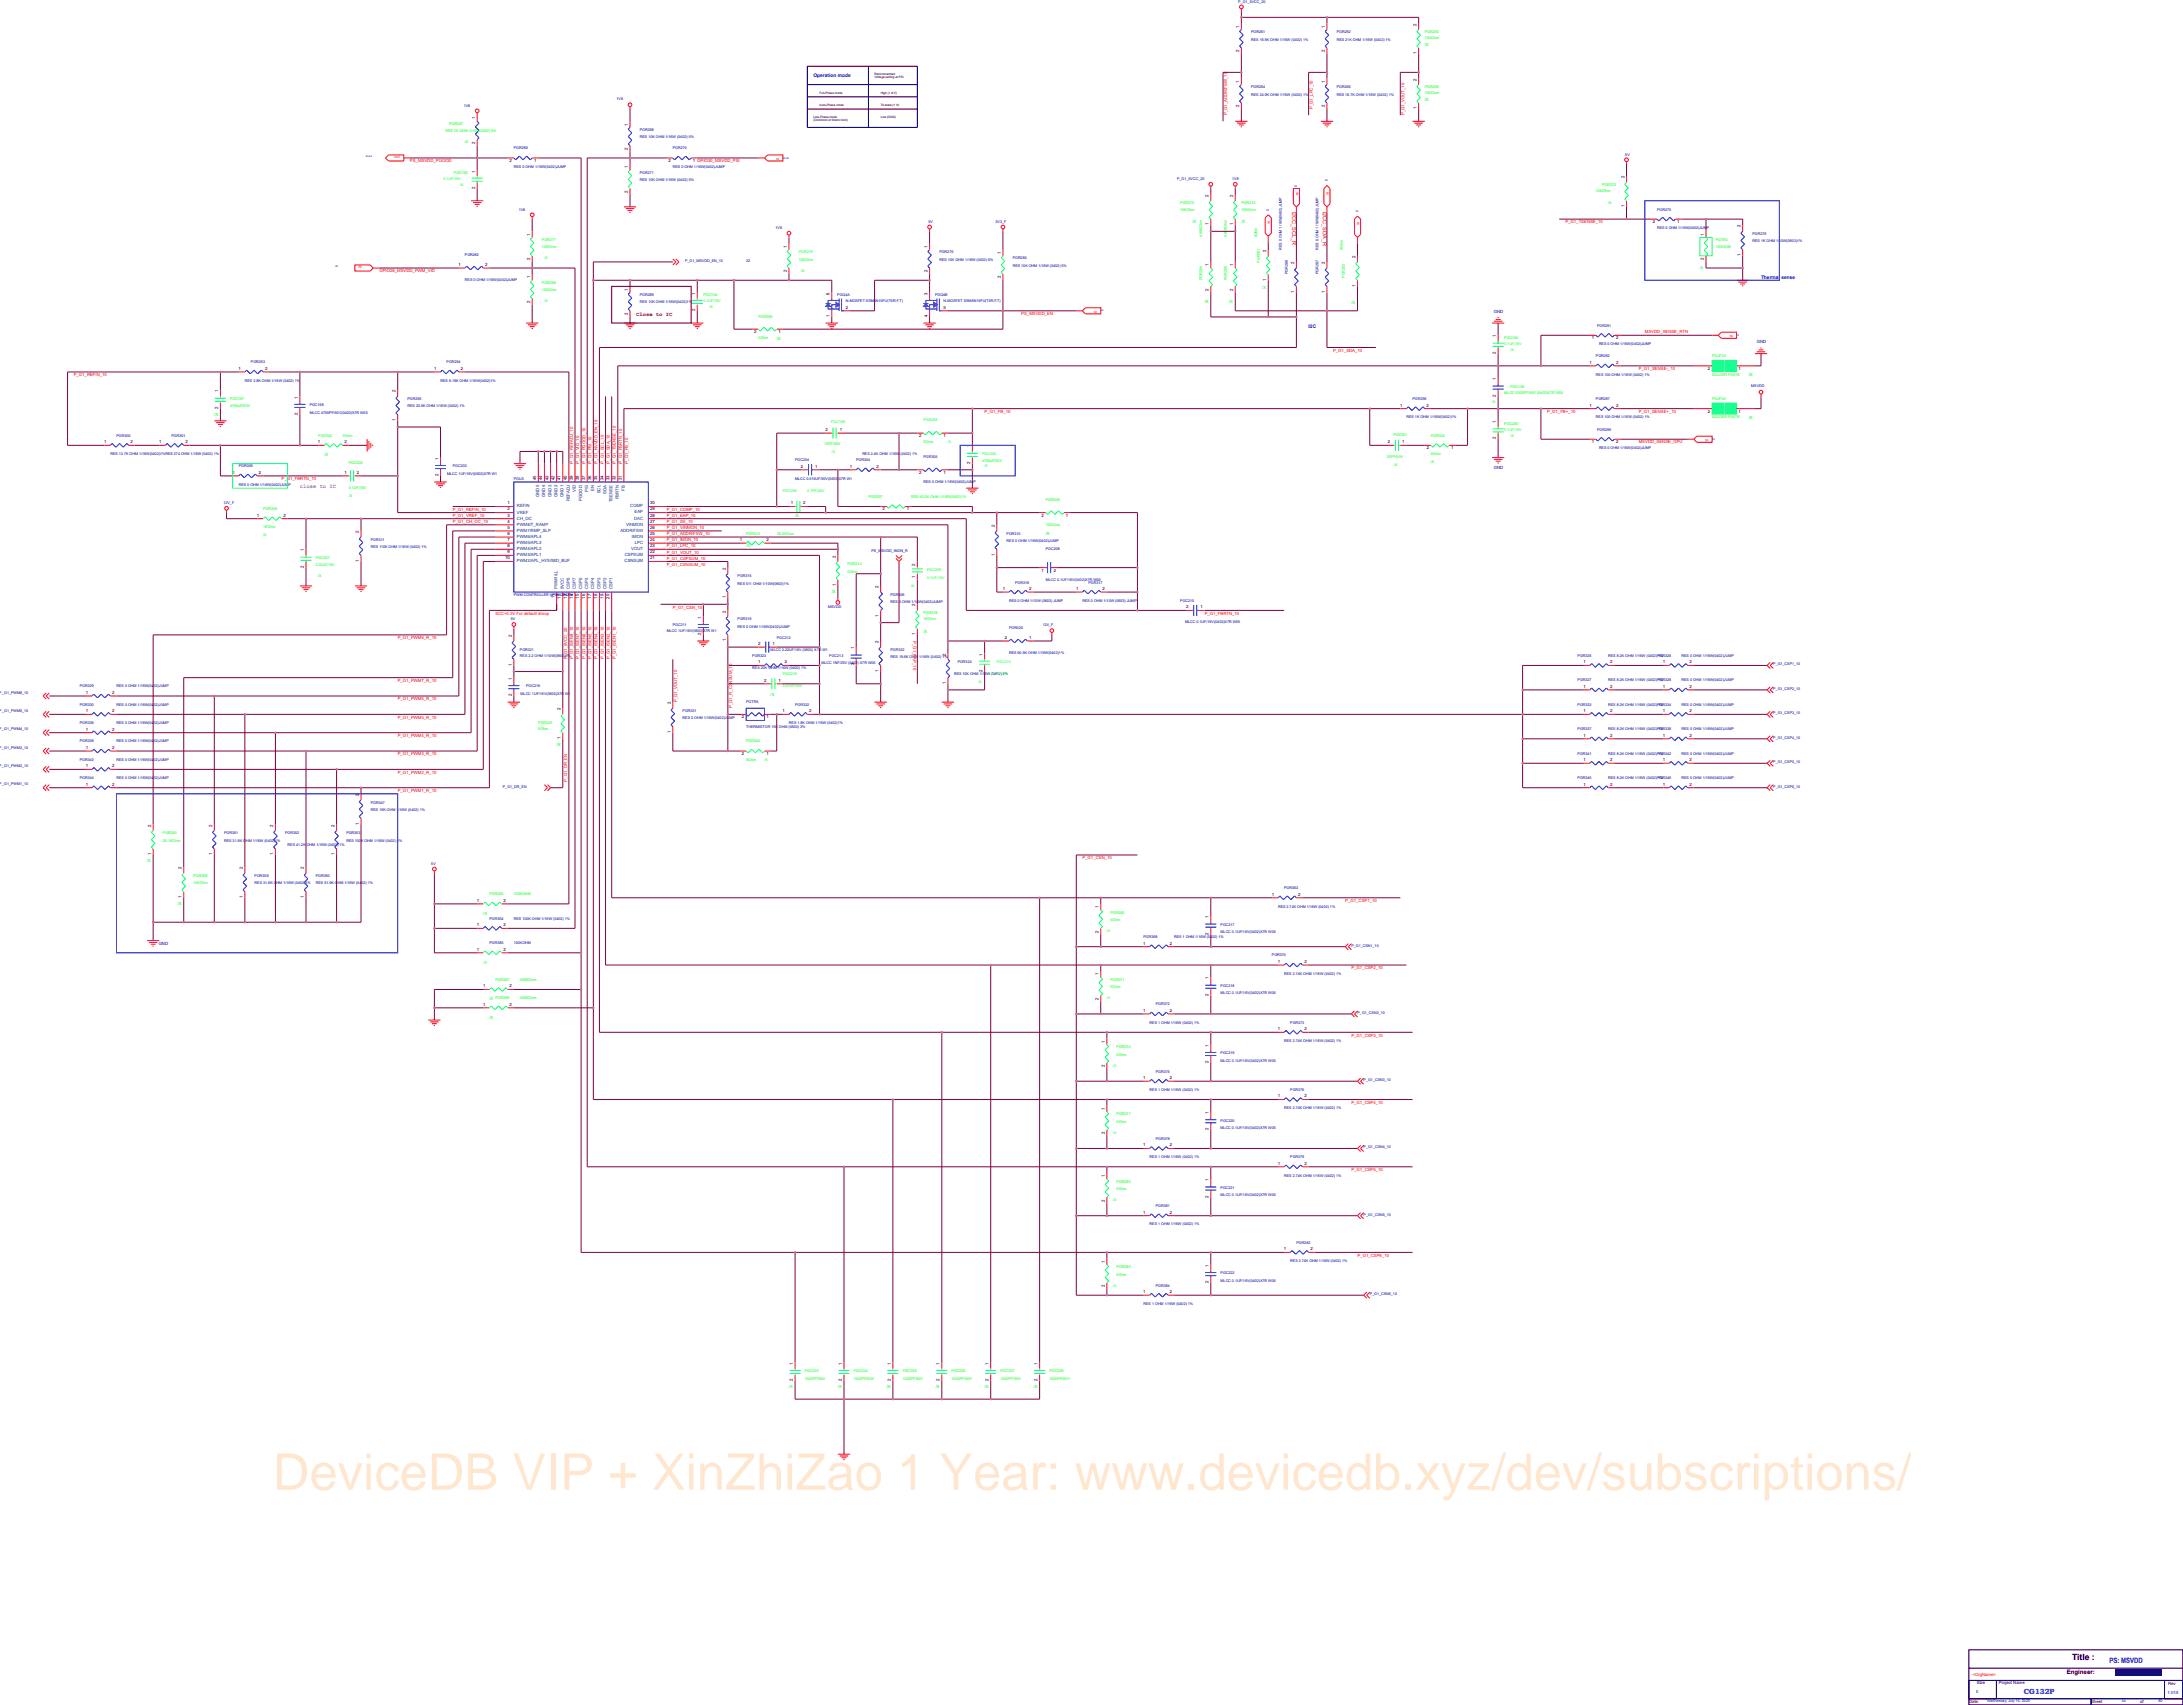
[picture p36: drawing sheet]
<svg xmlns="http://www.w3.org/2000/svg" width="271mm" height="212mm" viewBox="0 0 271 212" stroke-linecap="round" stroke-linejoin="round" font-family="sans-serif">
<defs><g id="words">
<text font-size="6.3" fill="#ff8000" x="33.9" y="185.1">DeviceDB VIP + XinZhiZao 1 Year: www.devicedb.xyz/dev/subscriptions/</text>
<text font-size="1.1" x="257.4" y="206.2">Title :</text>
<g font-size=".9" fill="#00f">
<text x="262.1" y="206.6">PS: MSVDD</text>
<text x="251.4" y="210.4">CG132P</text>
</g>
<text font-size=".8" x="256.8" y="207.9">Engineer:</text>
<g font-size=".7" fill="#f00">
<text x="160.5" y="26.3" transform="rotate(90 160.5 26.3)">I2CC_SCL_R</text>
<text x="164.3" y="26.3" transform="rotate(90 164.3 26.3)">I2CC_SDA_R</text>
</g>
<text font-size=".7" fill="#800000" x="79" y="39.3">Close to IC</text>
<text font-size=".7" x="37.3" y="60.6">close to IC</text>
<g font-size=".6" fill="#00f">
<text x="101.1" y="9.6">Operation mode</text>
<text x="218.8" y="34.7">Thermal sense</text>
<text x="162.6" y="40.7">I2C</text>
</g>
<g font-size=".5" fill="#0000a0">
<text x="153.8" y=".3">P_G1_5VCC_20</text>
<text x="155.4" y="4.1">PGR261</text>
<text x="155.4" y="5">RES 16.9K OHM 1/16W (0402) 1%</text>
<text x="166.1" y="4.1">PGR262</text>
<text x="166.1" y="5">RES 21K OHM 1/16W (0402) 1%</text>
<text x="155.4" y="11">PGR264</text>
<text x="155.4" y="11.9">RES 24.9K OHM 1/16W (0402) 1%</text>
<text x="166.1" y="11">PGR265</text>
<text x="166.1" y="11.9">RES 18.7K OHM 1/16W (0402) 1%</text>
<text x="57.6" y="13.2">1V8</text>
<text x="76.6" y="12.5">1V8</text>
<text x="79.5" y="16.3">PGR268</text>
<text x="79.5" y="17.2">RES 10K OHM 1/16W (0402) 5%</text>
<text x="63.8" y="18.6">PGR269</text>
<text x="63.8" y="20.8">RES 0 OHM 1/16W(0402)JUMP</text>
<text x="79.5" y="21.6">PGR271</text>
<text x="79.5" y="22.5">RES 10K OHM 1/16W (0402) 5%</text>
<text x="83.6" y="18.6">PGR270</text>
<text x="83.6" y="20.8">RES 0 OHM 1/16W(0402)JUMP</text>
<text x="146.3" y="22.4">P_G1_5VCC_20</text>
<text x="153.1" y="22.4">1V8</text>
<text x="201.9" y="19.3">5V</text>
<text x="64.4" y="26.2">1V8</text>
<text x="96.3" y="28.4">1V8</text>
<text x="115.3" y="27.7">5V</text>
<text x="123.7" y="27.7">3V3_F</text>
<text x="205.9" y="26.2">PGR275</text>
<text x="205.9" y="28.4">RES 0 OHM 1/16W(0402)JUMP</text>
<text x="217.7" y="29.2">PGR276</text>
<text x="57.8" y="31.9">PGR282</text>
<text x="57.8" y="35">RES 0 OHM 1/16W(0402)JUMP</text>
<text x="85.1" y="32.5">P_G1_MSVDD_EN_10</text>
<text x="92.7" y="32.5">32</text>
<text x="116.7" y="31.5">PGR279</text>
<text x="116.7" y="32.4">RES 10K OHM 1/16W (0402) 5%</text>
<text x="125.8" y="32.2">PGR280</text>
<text x="125.8" y="33.1">RES 10K OHM 1/16W (0402) 5%</text>
<text x="159.2" y="31" transform="rotate(-90 159.2 31)">RES 0 OHM 1/16W(0402)JUMP</text>
<text x="160" y="34.1" transform="rotate(-90 160 34.1)">PGR286</text>
<text x="163.8" y="34.1" transform="rotate(-90 163.8 34.1)">PGR287</text>
<text x="163.8" y="31" transform="rotate(-90 163.8 31)">RES 0 OHM 1/16W(0402)JUMP</text>
<text x="217.7" y="30.1">RES 1K OHM 1/10W(0603)1%</text>
<text x="79.5" y="36.8">PGR289</text>
<text x="79.5" y="37.7">RES 10K OHM 1/16W(0402)1%</text>
<text x="104" y="36.8">PGQ4A</text>
<text x="105.1" y="37.5">N-MOSFET SSM6N15FU(T5R,F,T)</text>
<text x="116.2" y="36.8">PGQ4B</text>
<text x="117.2" y="37.5">N-MOSFET SSM6N15FU(T5R,F,T)</text>
<text x="185.6" y="38.8">GND</text>
<text x="198.4" y="40.6">PGR291</text>
<text x="30.4" y="47.4">RES 2.8K OHM 1/16W (0402) 1%</text>
<text x="31.2" y="45.1">PGR293</text>
<text x="54.7" y="47.4">RES 6.19K OHM 1/16W(0402)1%</text>
<text x="55.5" y="45.1">PGR294</text>
<text x="198.3" y="44.4">PGR292</text>
<text x="198.3" y="46.7">RES 100 OHM 1/16W (0402) 1%</text>
<text x="198.7" y="42.9">RES 0 OHM 1/16W(0402)JUMP</text>
<text x="218.3" y="42.6">GND</text>
<text x="38.5" y="50.5">PGC198</text>
<text x="38.5" y="51.4">MLCC 4700PF/50V(0402)X7R W05</text>
<text x="50.6" y="49.7">PGR295</text>
<text x="50.6" y="50.6">RES 20.5K OHM 1/16W (0402) 1%</text>
<text x="174.7" y="52">RES 1K OHM 1/16W(0402)1%</text>
<text x="175.5" y="49.7">PGR296</text>
<text x="198.3" y="49.7">PGR297</text>
<text x="198.3" y="52">RES 100 OHM 1/16W (0402) 1%</text>
<text x="198.4" y="53.5">PGR299</text>
<text x="217.6" y="48">MSVDD</text>
<text x="13.7" y="56.5">RES 13.7K OHM 1/16W(0402)1%RES 274 OHM 1/16W (0402) 1%</text>
<text x="14.5" y="54.3">PGR300</text>
<text x="21.3" y="54.3">PGR301</text>
<text x="29.7" y="58.1">PGR306</text>
<text x="55.6" y="59">MLCC 1UF/16V(0603)X7R W1</text>
<text x="56.2" y="58.1">PGC203</text>
<text x="63.8" y="59.6">PGU3</text>
<text x="98.8" y="57.3">PGC204</text>
<text x="98.8" y="59.6">MLCC 0.015UF/50V(0603)X7R W1</text>
<text x="106.4" y="57.3">PGR304</text>
<text x="107.1" y="56.5">RES 2.4K OHM 1/16W (0402) 1%</text>
<text x="114.7" y="56.9">PGR305</text>
<text x="185.6" y="58.3">GND</text>
<text x="198.7" y="55.8">RES 0 OHM 1/16W(0402)JUMP</text>
<text x="27.8" y="62.6">12V_F</text>
<text x="29.7" y="60.3">RES 0 OHM 1/16W(0402)JUMP</text>
<text x="114.7" y="60">RES 0 OHM 1/16W(0402)JUMP</text>
<text x="46.1" y="67.2">PGR311</text>
<text x="46.1" y="68.1">RES 110K OHM 1/16W (0402) 1%</text>
<text x="91.6" y="71.7">PGR315</text>
<text x="108.3" y="68.5">PS_MSVDD_IMON_R</text>
<text x="125.1" y="66.4">PGR310</text>
<text x="125.1" y="67.3">RES 0 OHM 1/16W(0402)JUMP</text>
<text x="129.9" y="68.3">PGC208</text>
<text x="63.5" y="77">5V</text>
<text x="63.8" y="74">PWM CONTROLLER UP9512RQGJ</text>
<text x="83.6" y="77.8">PGC211</text>
<text x="91.6" y="77">PGR319</text>
<text x="91.6" y="78">RES 0 OHM 1/16W(0402)JUMP</text>
<text x="91.6" y="72.6">RES 511 OHM 1/10W(0603)1%</text>
<text x="102.9" y="75.5">MSVDD</text>
<text x="110.6" y="74">PGR506</text>
<text x="110.6" y="74.9">RES 0 OHM 1/16W(0402)JUMP</text>
<text x="125.4" y="74.8">RES 0 OHM 1/10W (0603) JUMP</text>
<text x="126.1" y="72.5">PGR316</text>
<text x="129.5" y="77.8">12V_F</text>
<text x="129.9" y="72.2">MLCC 0.1UF/16V(0402)X7R W05</text>
<text x="134.5" y="74.8">RES 0 OHM 1/10W (0603) JUMP</text>
<text x="135.2" y="72.5">PGR317</text>
<text x="146.6" y="74.8">PGC210</text>
<text x="147.2" y="77.3">MLCC 0.1UF/16V(0402)X7R W05</text>
<text x="64.6" y="80.8">PGR321</text>
<text x="64.6" y="81.6">RES 2.2 OHM 1/10W(0603)5%</text>
<text x="82.8" y="78.6">MLCC 1UF/16V(0603)X7R W1</text>
<text x="93.5" y="81.6">PGR323</text>
<text x="93.5" y="83.1">RES 20K OHM 1/16W (0402) 1%</text>
<text x="95.7" y="80.8">MLCC 0.22UF/16V (0603) X7R W1</text>
<text x="96.5" y="79.3">PGC212</text>
<text x="102" y="82.5">MLCC 1NF/25V (0402) X7R W05</text>
<text x="103" y="81.6">PGC213</text>
<text x="110.6" y="80.8">PGR322</text>
<text x="110.6" y="81.8">RES 19.6K OHM 1/16W (0402) 1%</text>
<text x="118.5" y="83.9">RES 10K OHM 1/16W (0402) 5%</text>
<text x="119" y="82.4">PGR324</text>
<text x="125.4" y="78.2">PGR320</text>
<text x="125.4" y="81.3">RES 90.9K OHM 1/16W(0402)1%</text>
<text x="196" y="81.6">PGR325</text>
<text x="199.8" y="81.6">RES 8.2K OHM 1/16W (0402) 1%</text>
<text x="205.9" y="81.6">PGR326</text>
<text x="208.9" y="81.6">RES 0 OHM 1/16W(0402)JUMP</text>
<text x="220.3" y="82.7">P_G1_CSP1_10</text>
<text x="0" y="86.2">P_G1_PWM6_10</text>
<text x="0" y="88.4">P_G1_PWM5_10</text>
<text x="9.9" y="85.4">PGR329</text>
<text x="9.9" y="90">PGR336</text>
<text x="9.9" y="87.7">PGR330</text>
<text x="14.5" y="85.4">RES 0 OHM 1/16W(0402)JUMP</text>
<text x="14.5" y="90">RES 0 OHM 1/16W(0402)JUMP</text>
<text x="14.5" y="87.7">RES 0 OHM 1/16W(0402)JUMP</text>
<text x="64.7" y="86.3">MLCC 1UF/16V(0603)X7R W1</text>
<text x="65.4" y="85.4">PGC216</text>
<text x="84.8" y="88.4">PGR331</text>
<text x="84.8" y="89.3">RES 0 OHM 1/16W(0402)JUMP</text>
<text x="92.7" y="87.3">PGTR5</text>
<text x="98" y="90">RES 1.8K OHM 1/16W (0402)1%</text>
<text x="98.8" y="87.7">PGR332</text>
<text x="196" y="84.6">PGR327</text>
<text x="196" y="87.7">PGR333</text>
<text x="199.8" y="84.6">RES 8.2K OHM 1/16W (0402) 1%</text>
<text x="199.8" y="87.7">RES 8.2K OHM 1/16W (0402) 1%</text>
<text x="205.9" y="84.6">PGR328</text>
<text x="205.9" y="87.7">PGR334</text>
<text x="208.9" y="84.6">RES 0 OHM 1/16W(0402)JUMP</text>
<text x="208.9" y="87.7">RES 0 OHM 1/16W(0402)JUMP</text>
<text x="220.3" y="85.7">P_G1_CSP2_10</text>
<text x="220.3" y="88.7">P_G1_CSP3_10</text>
<text x="0" y="90.7">P_G1_PWM4_10</text>
<text x="0" y="93">P_G1_PWM3_10</text>
<text x="0" y="95.3">P_G1_PWM2_10</text>
<text x="9.9" y="94.5">PGR343</text>
<text x="9.9" y="92.2">PGR339</text>
<text x="14.5" y="94.5">RES 0 OHM 1/16W(0402)JUMP</text>
<text x="14.5" y="92.2">RES 0 OHM 1/16W(0402)JUMP</text>
<text x="92.7" y="90.4">THERMISTOR 10K OHM (0603) 3%</text>
<text x="196" y="90.7">PGR337</text>
<text x="196" y="93.8">PGR341</text>
<text x="199.8" y="90.7">RES 8.2K OHM 1/16W (0402) 1%</text>
<text x="199.8" y="93.8">RES 8.2K OHM 1/16W (0402) 1%</text>
<text x="205.9" y="90.7">PGR338</text>
<text x="205.9" y="93.8">PGR342</text>
<text x="208.9" y="90.7">RES 0 OHM 1/16W(0402)JUMP</text>
<text x="208.9" y="93.8">RES 0 OHM 1/16W(0402)JUMP</text>
<text x="220.3" y="91.8">P_G1_CSP4_10</text>
<text x="220.3" y="94.8">P_G1_CSP5_10</text>
<text x="0" y="97.6">P_G1_PWM1_10</text>
<text x="9.9" y="96.8">PGR344</text>
<text x="14.5" y="96.8">RES 0 OHM 1/16W(0402)JUMP</text>
<text x="46.1" y="99.8">PGR347</text>
<text x="46.1" y="100.7">RES 16K OHM 1/16W (0402) 1%</text>
<text x="62.5" y="97.9">P_G1_DR_EN</text>
<text x="196" y="96.8">PGR345</text>
<text x="199.8" y="96.8">RES 8.2K OHM 1/16W (0402) 1%</text>
<text x="205.9" y="96.8">PGR346</text>
<text x="208.9" y="96.8">RES 0 OHM 1/16W(0402)JUMP</text>
<text x="220.3" y="97.9">P_G1_CSP6_10</text>
<text x="27.8" y="103.6">PGR351</text>
<text x="27.8" y="104.5">RES 31.6K OHM 1/16W (0402)1%</text>
<text x="35.4" y="103.6">PGR352</text>
<text x="35.7" y="105.1">RES 41.2K OHM 1/16W (0402) 1%</text>
<text x="43" y="103.6">PGR353</text>
<text x="43" y="104.5">RES 100K OHM 1/16W (0402) 1%</text>
<text x="53.6" y="107.4">5V</text>
<text x="31.6" y="108.9">PGR359</text>
<text x="31.6" y="109.9">RES 31.6K OHM 1/16W (0402)1%</text>
<text x="39.2" y="108.9">PGR360</text>
<text x="39.2" y="109.9">RES 61.9K OHM 1/16W (0402) 1%</text>
<text x="158.8" y="112.7">RES 2.74K OHM 1/16W (0402) 1%</text>
<text x="159.5" y="110.5">PGR363</text>
<text x="19.7" y="117.4">GND</text>
<text x="60.8" y="114.3">PGR364</text>
<text x="60.8" y="117.3">PGR385</text>
<text x="63.8" y="114.3">RES 100K OHM 1/16W (0402) 1%</text>
<text x="63.8" y="117.3">100KOHM</text>
<text x="142.1" y="116.5">PGR368</text>
<text x="145.9" y="116.5">RES 1 OHM 1/16W (0402) 1%</text>
<text x="151.6" y="115">PGC217</text>
<text x="151.6" y="115.9">MLCC 0.1UF/16V(0402)X7R W05</text>
<text x="158" y="118.8">PGR370</text>
<text x="167.9" y="117.6">P_G1_CSN1_10</text>
<text x="143.6" y="124.9">PGR372</text>
<text x="151.6" y="122.6">PGC218</text>
<text x="151.6" y="123.5">MLCC 0.1UF/16V(0402)X7R W05</text>
<text x="159.5" y="121.1">RES 2.74K OHM 1/16W (0402) 1%</text>
<text x="168.7" y="126">P_G1_CSN2_10</text>
<text x="142.8" y="127.2">RES 1 OHM 1/16W (0402) 1%</text>
<text x="151.6" y="131">PGC219</text>
<text x="151.6" y="131.9">MLCC 0.1UF/16V(0402)X7R W05</text>
<text x="159.5" y="129.5">RES 2.74K OHM 1/16W (0402) 1%</text>
<text x="160.3" y="127.2">PGR373</text>
<text x="142.8" y="135.5">RES 1 OHM 1/16W (0402) 1%</text>
<text x="143.6" y="133.2">PGR375</text>
<text x="159.5" y="137.8">RES 2.74K OHM 1/16W (0402) 1%</text>
<text x="160.3" y="135.5">PGR376</text>
<text x="169.4" y="134.3">P_G1_CSN3_10</text>
<text x="142.8" y="143.9">RES 1 OHM 1/16W (0402) 1%</text>
<text x="143.6" y="141.6">PGR378</text>
<text x="151.6" y="139.3">PGC220</text>
<text x="151.6" y="140.2">MLCC 0.1UF/16V(0402)X7R W05</text>
<text x="160.3" y="143.9">PGR379</text>
<text x="169.4" y="142.7">P_G1_CSN4_10</text>
<text x="143.6" y="150">PGR381</text>
<text x="151.6" y="147.7">PGC221</text>
<text x="151.6" y="148.6">MLCC 0.1UF/16V(0402)X7R W05</text>
<text x="159.5" y="146.2">RES 2.74K OHM 1/16W (0402) 1%</text>
<text x="142.8" y="152.2">RES 1 OHM 1/16W (0402) 1%</text>
<text x="161.1" y="154.5">PGR382</text>
<text x="169.4" y="151">P_G1_CSN5_10</text>
<text x="143.6" y="159.8">PGR384</text>
<text x="151.6" y="158.3">PGC222</text>
<text x="151.6" y="159.2">MLCC 0.1UF/16V(0402)X7R W05</text>
<text x="160.3" y="156.8">RES 2.74K OHM 1/16W (0402) 1%</text>
<text x="170.2" y="160.9">P_G1_CSN6_10</text>
<text x="142.1" y="162.1">RES 1 OHM 1/16W (0402) 1%</text>
</g>
<g font-size=".5">
<text x="154" y="3.4" transform="rotate(-90 154 3.4)">1</text>
<text x="164.6" y="3.4" transform="rotate(-90 164.6 3.4)">1</text>
<text x="176" y="3.2" transform="rotate(-90 176 3.2)">2</text>
<text x="154" y="10.3" transform="rotate(-90 154 10.3)">1</text>
<text x="154" y="6.5" transform="rotate(-90 154 6.5)">2</text>
<text x="164.6" y="10.3" transform="rotate(-90 164.6 10.3)">1</text>
<text x="164.6" y="6.5" transform="rotate(-90 164.6 6.5)">2</text>
<text x="176" y="10" transform="rotate(-90 176 10)">2</text>
<text x="176" y="6.7" transform="rotate(-90 176 6.7)">1</text>
<text x="59" y="17.9" transform="rotate(-90 59 17.9)">2</text>
<text x="59" y="14.8" transform="rotate(-90 59 14.8)">1</text>
<text x="78" y="15.6" transform="rotate(-90 78 15.6)">1</text>
<text x="154" y="13.3" transform="rotate(-90 154 13.3)">2</text>
<text x="164.6" y="13.3" transform="rotate(-90 164.6 13.3)">2</text>
<text x="176" y="13.6" transform="rotate(-90 176 13.6)">1</text>
<text x="59" y="23.4" transform="rotate(-90 59 23.4)">2</text>
<text x="59" y="21.4" transform="rotate(-90 59 21.4)">1</text>
<text x="63.3" y="20.1">2</text>
<text x="66.3" y="20.1">1</text>
<text x="78" y="23.9" transform="rotate(-90 78 23.9)">2</text>
<text x="78" y="20.9" transform="rotate(-90 78 20.9)">1</text>
<text x="78" y="18.6" transform="rotate(-90 78 18.6)">2</text>
<text x="83.1" y="20.1">2</text>
<text x="86.1" y="20.1">1 GPIO30_MSVDD_PSI</text>
<text x="201.8" y="22.2" transform="rotate(-90 201.8 22.2)">2</text>
<text x="65.9" y="29.3" transform="rotate(-90 65.9 29.3)">1</text>
<text x="150.2" y="28" transform="rotate(-90 150.2 28)">1</text>
<text x="150.2" y="24.4" transform="rotate(-90 150.2 24.4)">2</text>
<text x="153.2" y="28" transform="rotate(-90 153.2 28)">1</text>
<text x="153.2" y="24.4" transform="rotate(-90 153.2 24.4)">2</text>
<text x="201.8" y="25.7" transform="rotate(-90 201.8 25.7)">1</text>
<text x="205.4" y="27.7">2</text>
<text x="208.4" y="27.7">1</text>
<text x="211.7" y="29.3" transform="rotate(-90 211.7 29.3)">1</text>
<text x="216.2" y="28.2" transform="rotate(-90 216.2 28.2)">2</text>
<text x="57" y="33">1</text>
<text x="60.3" y="33">2</text>
<text x="65.9" y="34.6" transform="rotate(-90 65.9 34.6)">1</text>
<text x="65.9" y="32.3" transform="rotate(-90 65.9 32.3)">2</text>
<text x="97.8" y="33.8" transform="rotate(-90 97.8 33.8)">2</text>
<text x="97.8" y="30.8" transform="rotate(-90 97.8 30.8)">1</text>
<text x="115.2" y="33.8" transform="rotate(-90 115.2 33.8)">2</text>
<text x="115.2" y="30.8" transform="rotate(-90 115.2 30.8)">1</text>
<text x="124.3" y="34.6" transform="rotate(-90 124.3 34.6)">2</text>
<text x="124.3" y="31.5" transform="rotate(-90 124.3 31.5)">1</text>
<text x="150.2" y="33.1" transform="rotate(-90 150.2 33.1)">1</text>
<text x="153.2" y="33.1" transform="rotate(-90 153.2 33.1)">1</text>
<text x="157.3" y="34.9" transform="rotate(-90 157.3 34.9)">1</text>
<text x="157.3" y="31.4" transform="rotate(-90 157.3 31.4)">2</text>
<text x="160.8" y="32.8" transform="rotate(-90 160.8 32.8)">2</text>
<text x="164.6" y="32.8" transform="rotate(-90 164.6 32.8)">2</text>
<text x="168.4" y="35.6" transform="rotate(-90 168.4 35.6)">1</text>
<text x="168.4" y="32" transform="rotate(-90 168.4 32)">2</text>
<text x="211.7" y="32.3" transform="rotate(-90 211.7 32.3)">2</text>
<text x="216.2" y="31.8" transform="rotate(-90 216.2 31.8)">1</text>
<text x="65.9" y="37.6" transform="rotate(-90 65.9 37.6)">2</text>
<text x="78" y="39.1" transform="rotate(-90 78 39.1)">2</text>
<text x="78" y="36.1" transform="rotate(-90 78 36.1)">1</text>
<text x="86.4" y="38.6" transform="rotate(-90 86.4 38.6)">2</text>
<text x="86.4" y="36.6" transform="rotate(-90 86.4 36.6)">1</text>
<text x="93.7" y="41.4">2</text>
<text x="96.7" y="41.4">1</text>
<text x="103.1" y="39.4" transform="rotate(-90 103.1 39.4)">1</text>
<text x="103.1" y="36.6" transform="rotate(-90 103.1 36.6)">6</text>
<text x="105.1" y="38.3">2</text>
<text x="115.2" y="39.4" transform="rotate(-90 115.2 39.4)">4</text>
<text x="115.2" y="36.6" transform="rotate(-90 115.2 36.6)">3</text>
<text x="117.2" y="38.3">5</text>
<text x="150.2" y="36.1" transform="rotate(-90 150.2 36.1)">2</text>
<text x="153.2" y="36.1" transform="rotate(-90 153.2 36.1)">2</text>
<text x="160.8" y="36.4" transform="rotate(-90 160.8 36.4)">1</text>
<text x="164.6" y="36.4" transform="rotate(-90 164.6 36.4)">1</text>
<text x="185.9" y="41.9" transform="rotate(-90 185.9 41.9)">1</text>
<text x="29.6" y="45.9">1</text>
<text x="32.9" y="45.9">2</text>
<text x="53.9" y="45.9">1</text>
<text x="57.2" y="45.9">2</text>
<text x="185.9" y="47.2" transform="rotate(-90 185.9 47.2)">1</text>
<text x="185.9" y="44" transform="rotate(-90 185.9 44)">2</text>
<text x="197.5" y="45.2">1</text>
<text x="197.8" y="42.1">1</text>
<text x="200.8" y="42.1">2</text>
<text x="200.8" y="45.2">2</text>
<text x="212.2" y="45.9">2</text>
<text x="216" y="45.9">1</text>
<text x="27.1" y="50.8" transform="rotate(-90 27.1 50.8)">2</text>
<text x="27.1" y="48.8" transform="rotate(-90 27.1 48.8)">1</text>
<text x="37" y="51.6" transform="rotate(-90 37 51.6)">2</text>
<text x="37" y="49.5" transform="rotate(-90 37 49.5)">1</text>
<text x="49.1" y="52.3" transform="rotate(-90 49.1 52.3)">1</text>
<text x="49.1" y="48.8" transform="rotate(-90 49.1 48.8)">2</text>
<text x="102.5" y="53.5">2</text>
<text x="104.3" y="53.5">1</text>
<text x="173.9" y="50.5">1</text>
<text x="177.2" y="50.5">2</text>
<text x="185.9" y="52.5" transform="rotate(-90 185.9 52.5)">1</text>
<text x="185.9" y="49.3" transform="rotate(-90 185.9 49.3)">2</text>
<text x="197.5" y="50.5">1</text>
<text x="200.8" y="50.5">2</text>
<text x="212.2" y="51.3">2</text>
<text x="216" y="51.3">1</text>
<text x="12.9" y="55.1">1</text>
<text x="16.2" y="55.1">2</text>
<text x="19.8" y="55.1">1</text>
<text x="23.1" y="55.1">2</text>
<text x="28.9" y="58.9">1</text>
<text x="32.2" y="58.9">2</text>
<text x="39.5" y="55.1">1</text>
<text x="42.8" y="55.1">2</text>
<text x="42.8" y="58.9">1</text>
<text x="44.3" y="58.9">2</text>
<text x="54.5" y="59.1" transform="rotate(-90 54.5 59.1)">2</text>
<text x="54.5" y="57.1" transform="rotate(-90 54.5 57.1)">1</text>
<text x="66.6" y="59.7" transform="rotate(-90 66.6 59.7)">45</text>
<text x="67.4" y="59.7" transform="rotate(-90 67.4 59.7)">44</text>
<text x="68.1" y="59.7" transform="rotate(-90 68.1 59.7)">43</text>
<text x="68.9" y="59.7" transform="rotate(-90 68.9 59.7)">42</text>
<text x="69.6" y="59.7" transform="rotate(-90 69.6 59.7)">41</text>
<text x="70.4" y="59.7" transform="rotate(-90 70.4 59.7)">40</text>
<text x="71.2" y="59.7" transform="rotate(-90 71.2 59.7)">39</text>
<text x="71.9" y="59.7" transform="rotate(-90 71.9 59.7)">38</text>
<text x="72.7" y="59.7" transform="rotate(-90 72.7 59.7)">37</text>
<text x="73.4" y="59.7" transform="rotate(-90 73.4 59.7)">36</text>
<text x="74.2" y="59.7" transform="rotate(-90 74.2 59.7)">35</text>
<text x="75" y="59.7" transform="rotate(-90 75 59.7)">34</text>
<text x="75.7" y="59.7" transform="rotate(-90 75.7 59.7)">33</text>
<text x="76.5" y="59.7" transform="rotate(-90 76.5 59.7)">32</text>
<text x="77.2" y="59.7" transform="rotate(-90 77.2 59.7)">31</text>
<text x="99.5" y="58.1">2</text>
<text x="101.3" y="58.1">1</text>
<text x="105.6" y="58.1">1</text>
<text x="108.9" y="58.1">2</text>
<text x="114.2" y="58.9">2</text>
<text x="114.2" y="54.3">2</text>
<text x="117.2" y="58.9">1</text>
<text x="117.2" y="54.3">1</text>
<text x="120.5" y="57.6" transform="rotate(-90 120.5 57.6)">2</text>
<text x="120.5" y="55.6" transform="rotate(-90 120.5 55.6)">1</text>
<text x="172.4" y="55.1">2</text>
<text x="174.2" y="55.1">1</text>
<text x="177.2" y="55.8">2</text>
<text x="180.3" y="55.8">1</text>
<text x="185.9" y="54.6" transform="rotate(-90 185.9 54.6)">2</text>
<text x="197.8" y="55.1">1</text>
<text x="200.8" y="55.1">2</text>
<text x="31.9" y="64.2">1</text>
<text x="35.2" y="64.2">2</text>
<text x="63.1" y="62.7">1</text>
<text x="63.1" y="63.4">2</text>
<text x="63.1" y="64.2">3</text>
<text x="63.1" y="64.9">4</text>
<text x="63.1" y="65.7">5</text>
<text x="80.8" y="65.7">26</text>
<text x="80.8" y="64.9">27</text>
<text x="80.8" y="64.2">28</text>
<text x="80.8" y="63.4">29</text>
<text x="80.8" y="62.6">30</text>
<text x="98.3" y="62.7">1</text>
<text x="99.8" y="62.7">2</text>
<text x="109.6" y="63.4">2</text>
<text x="112.7" y="63.4">1</text>
<text x="123.6" y="65.5" transform="rotate(-90 123.6 65.5)">2</text>
<text x="129.4" y="64.2">2</text>
<text x="132.4" y="64.2">1</text>
<text x="37.8" y="70.5" transform="rotate(-90 37.8 70.5)">2</text>
<text x="37.8" y="68.5" transform="rotate(-90 37.8 68.5)">1</text>
<text x="44.6" y="69.8" transform="rotate(-90 44.6 69.8)">1</text>
<text x="44.6" y="66.2" transform="rotate(-90 44.6 66.2)">2</text>
<text x="62.8" y="69.5">10</text>
<text x="63.1" y="66.4">6</text>
<text x="63.1" y="67.2">7</text>
<text x="63.1" y="68">8</text>
<text x="63.1" y="68.7">9</text>
<text x="80.8" y="69.5">21</text>
<text x="80.8" y="68.7">22</text>
<text x="80.8" y="68">23</text>
<text x="80.8" y="67.2">24</text>
<text x="80.8" y="66.4">25</text>
<text x="90.2" y="70.8" transform="rotate(-90 90.2 70.8)">2</text>
<text x="91.9" y="67.2">1</text>
<text x="95.2" y="67.2">2</text>
<text x="103.8" y="69.3" transform="rotate(-90 103.8 69.3)">2</text>
<text x="113.7" y="71.8" transform="rotate(-90 113.7 71.8)">1</text>
<text x="113.7" y="70.3" transform="rotate(-90 113.7 70.3)">2</text>
<text x="123.6" y="69" transform="rotate(-90 123.6 69)">1</text>
<text x="129.4" y="71">1</text>
<text x="130.9" y="71">2</text>
<text x="68.9" y="74.3" transform="rotate(-90 68.9 74.3)">11</text>
<text x="69.7" y="74.4" transform="rotate(-90 69.7 74.4)">12</text>
<text x="70.4" y="74.4" transform="rotate(-90 70.4 74.4)">13</text>
<text x="71.2" y="74.4" transform="rotate(-90 71.2 74.4)">14</text>
<text x="71.9" y="74.4" transform="rotate(-90 71.9 74.4)">15</text>
<text x="72.7" y="74.4" transform="rotate(-90 72.7 74.4)">16</text>
<text x="73.4" y="74.4" transform="rotate(-90 73.4 74.4)">17</text>
<text x="74.2" y="74.4" transform="rotate(-90 74.2 74.4)">18</text>
<text x="75" y="74.4" transform="rotate(-90 75 74.4)">19</text>
<text x="75.7" y="74.4" transform="rotate(-90 75.7 74.4)">20</text>
<text x="87.1" y="76.9" transform="rotate(-90 87.1 76.9)">1</text>
<text x="90.2" y="76.1" transform="rotate(-90 90.2 76.1)">2</text>
<text x="90.2" y="74.3" transform="rotate(-90 90.2 74.3)">1</text>
<text x="103.8" y="72.8" transform="rotate(-90 103.8 72.8)">1</text>
<text x="109.1" y="76.6" transform="rotate(-90 109.1 76.6)">1</text>
<text x="109.1" y="73.1" transform="rotate(-90 109.1 73.1)">2</text>
<text x="113.7" y="75.3" transform="rotate(-90 113.7 75.3)">2</text>
<text x="124.6" y="73.3">1</text>
<text x="127.9" y="73.3">2</text>
<text x="133.7" y="73.3">1</text>
<text x="137" y="73.3">2</text>
<text x="147.4" y="75.6">2</text>
<text x="149.1" y="75.6">1</text>
<text x="63.6" y="82.7" transform="rotate(-90 63.6 82.7)">1</text>
<text x="63.6" y="79.1" transform="rotate(-90 63.6 79.1)">2</text>
<text x="87.1" y="78.9" transform="rotate(-90 87.1 78.9)">2</text>
<text x="90.2" y="79.7" transform="rotate(-90 90.2 79.7)">1</text>
<text x="94.2" y="80.1">2</text>
<text x="94.2" y="82.4">1</text>
<text x="96" y="80.1">1</text>
<text x="97.5" y="82.4">2</text>
<text x="106.1" y="82.7" transform="rotate(-90 106.1 82.7)">2</text>
<text x="106.1" y="80.7" transform="rotate(-90 106.1 80.7)">1</text>
<text x="109.1" y="83.5" transform="rotate(-90 109.1 83.5)">1</text>
<text x="109.1" y="79.9" transform="rotate(-90 109.1 79.9)">2</text>
<text x="113.7" y="78.9" transform="rotate(-90 113.7 78.9)">1</text>
<text x="117.5" y="81.4" transform="rotate(-90 117.5 81.4)">2</text>
<text x="122.1" y="83.4" transform="rotate(-90 122.1 83.4)">2</text>
<text x="122.1" y="81.4" transform="rotate(-90 122.1 81.4)">1</text>
<text x="124.8" y="79.4">2</text>
<text x="127.9" y="79.4">1</text>
<text x="196.7" y="82.4">1</text>
<text x="200" y="82.4">2</text>
<text x="206.6" y="82.4">1</text>
<text x="209.9" y="82.4">2</text>
<text x="10.6" y="86.2">1</text>
<text x="10.6" y="88.5">1</text>
<text x="13.9" y="86.2">2</text>
<text x="13.9" y="88.5">2</text>
<text x="63.6" y="86.5" transform="rotate(-90 63.6 86.5)">2</text>
<text x="63.6" y="84.5" transform="rotate(-90 63.6 84.5)">1</text>
<text x="69.7" y="88.2" transform="rotate(-90 69.7 88.2)">2</text>
<text x="83.3" y="87.5" transform="rotate(-90 83.3 87.5)">2</text>
<text x="92.2" y="89.2">2</text>
<text x="95" y="84.7">2</text>
<text x="95.2" y="89.2">1</text>
<text x="96.7" y="84.7">1</text>
<text x="97.2" y="88.5">1</text>
<text x="100.5" y="88.5">2</text>
<text x="117.5" y="84.9" transform="rotate(-90 117.5 84.9)">1</text>
<text x="196.7" y="85.4">1</text>
<text x="196.7" y="88.5">1</text>
<text x="200" y="85.4">2</text>
<text x="200" y="88.5">2</text>
<text x="206.6" y="85.4">1</text>
<text x="206.6" y="88.5">1</text>
<text x="209.9" y="85.4">2</text>
<text x="209.9" y="88.5">2</text>
<text x="10.6" y="95.3">1</text>
<text x="10.6" y="93">1</text>
<text x="10.6" y="90.8">1</text>
<text x="13.9" y="95.3">2</text>
<text x="13.9" y="93">2</text>
<text x="13.9" y="90.8">2</text>
<text x="69.7" y="91.8" transform="rotate(-90 69.7 91.8)">1</text>
<text x="83.3" y="91" transform="rotate(-90 83.3 91)">1</text>
<text x="92.2" y="93.8">2</text>
<text x="95.2" y="93.8">1</text>
<text x="196.7" y="91.5">1</text>
<text x="196.7" y="94.6">1</text>
<text x="200" y="91.5">2</text>
<text x="200" y="94.6">2</text>
<text x="206.6" y="91.5">1</text>
<text x="206.6" y="94.6">1</text>
<text x="209.9" y="91.5">2</text>
<text x="209.9" y="94.6">2</text>
<text x="10.6" y="97.6">1</text>
<text x="13.9" y="97.6">2</text>
<text x="44.6" y="98.9" transform="rotate(-90 44.6 98.9)">2</text>
<text x="196.7" y="97.6">1</text>
<text x="200" y="97.6">2</text>
<text x="206.6" y="97.6">1</text>
<text x="209.9" y="97.6">2</text>
<text x="18.8" y="106.2" transform="rotate(-90 18.8 106.2)">1</text>
<text x="18.8" y="102.7" transform="rotate(-90 18.8 102.7)">2</text>
<text x="22.6" y="108" transform="rotate(-90 22.6 108)">2</text>
<text x="26.4" y="106.2" transform="rotate(-90 26.4 106.2)">1</text>
<text x="26.4" y="102.7" transform="rotate(-90 26.4 102.7)">2</text>
<text x="30.2" y="108" transform="rotate(-90 30.2 108)">2</text>
<text x="34" y="106.2" transform="rotate(-90 34 106.2)">1</text>
<text x="34" y="102.7" transform="rotate(-90 34 102.7)">2</text>
<text x="37.8" y="108" transform="rotate(-90 37.8 108)">2</text>
<text x="41.5" y="106.2" transform="rotate(-90 41.5 106.2)">1</text>
<text x="41.5" y="102.7" transform="rotate(-90 41.5 102.7)">2</text>
<text x="44.6" y="102.4" transform="rotate(-90 44.6 102.4)">1</text>
<text x="22.6" y="111.6" transform="rotate(-90 22.6 111.6)">1</text>
<text x="30.2" y="111.6" transform="rotate(-90 30.2 111.6)">1</text>
<text x="37.8" y="111.6" transform="rotate(-90 37.8 111.6)">1</text>
<text x="59.3" y="112">1</text>
<text x="62.6" y="112">2</text>
<text x="136.5" y="112.8" transform="rotate(-90 136.5 112.8)">1</text>
<text x="158" y="111.3">1</text>
<text x="161.3" y="111.3">2</text>
<text x="59.3" y="115.1">1</text>
<text x="59.3" y="118.1">1</text>
<text x="62.6" y="115.1">2</text>
<text x="62.6" y="118.1">2</text>
<text x="136.5" y="115.8" transform="rotate(-90 136.5 115.8)">2</text>
<text x="142" y="117.3">1</text>
<text x="145.3" y="117.3">2</text>
<text x="150.2" y="116.1" transform="rotate(-90 150.2 116.1)">2</text>
<text x="150.2" y="114.1" transform="rotate(-90 150.2 114.1)">1</text>
<text x="158.8" y="119.6">1</text>
<text x="162" y="119.6">2</text>
<text x="60" y="122.7">1</text>
<text x="60" y="124.9">1</text>
<text x="63.3" y="122.7">2</text>
<text x="63.3" y="124.9">2</text>
<text x="136.5" y="124.2" transform="rotate(-90 136.5 124.2)">2</text>
<text x="136.5" y="121.2" transform="rotate(-90 136.5 121.2)">1</text>
<text x="142" y="125.7">1</text>
<text x="145.3" y="125.7">2</text>
<text x="150.2" y="123.7" transform="rotate(-90 150.2 123.7)">2</text>
<text x="150.2" y="121.7" transform="rotate(-90 150.2 121.7)">1</text>
<text x="137.3" y="129.5" transform="rotate(-90 137.3 129.5)">1</text>
<text x="150.2" y="130" transform="rotate(-90 150.2 130)">1</text>
<text x="158.8" y="128">1</text>
<text x="162" y="128">2</text>
<text x="137.3" y="137.9" transform="rotate(-90 137.3 137.9)">1</text>
<text x="137.3" y="132.6" transform="rotate(-90 137.3 132.6)">2</text>
<text x="142" y="134">1</text>
<text x="145.3" y="134">2</text>
<text x="150.2" y="132.1" transform="rotate(-90 150.2 132.1)">2</text>
<text x="158.8" y="136.3">1</text>
<text x="162" y="136.3">2</text>
<text x="137.3" y="140.9" transform="rotate(-90 137.3 140.9)">2</text>
<text x="142" y="142.4">1</text>
<text x="145.3" y="142.4">2</text>
<text x="150.2" y="140.4" transform="rotate(-90 150.2 140.4)">2</text>
<text x="150.2" y="138.4" transform="rotate(-90 150.2 138.4)">1</text>
<text x="137.3" y="149.3" transform="rotate(-90 137.3 149.3)">2</text>
<text x="137.3" y="146.2" transform="rotate(-90 137.3 146.2)">1</text>
<text x="150.2" y="148.8" transform="rotate(-90 150.2 148.8)">2</text>
<text x="150.2" y="146.7" transform="rotate(-90 150.2 146.7)">1</text>
<text x="158.8" y="144.7">1</text>
<text x="162" y="144.7">2</text>
<text x="142" y="150.8">1</text>
<text x="145.3" y="150.8">2</text>
<text x="159.5" y="155.3">1</text>
<text x="162.8" y="155.3">2</text>
<text x="137.3" y="159.9" transform="rotate(-90 137.3 159.9)">2</text>
<text x="137.3" y="156.9" transform="rotate(-90 137.3 156.9)">1</text>
<text x="142" y="160.6">1</text>
<text x="145.3" y="160.6">2</text>
<text x="150.2" y="159.4" transform="rotate(-90 150.2 159.4)">2</text>
<text x="150.2" y="157.4" transform="rotate(-90 150.2 157.4)">1</text>
<text x="98.5" y="171.6" transform="rotate(-90 98.5 171.6)">2</text>
<text x="98.5" y="169.5" transform="rotate(-90 98.5 169.5)">1</text>
<text x="104.6" y="171.6" transform="rotate(-90 104.6 171.6)">2</text>
<text x="104.6" y="169.5" transform="rotate(-90 104.6 169.5)">1</text>
<text x="110.7" y="171.6" transform="rotate(-90 110.7 171.6)">2</text>
<text x="110.7" y="169.5" transform="rotate(-90 110.7 169.5)">1</text>
<text x="116.7" y="171.6" transform="rotate(-90 116.7 171.6)">2</text>
<text x="116.7" y="169.5" transform="rotate(-90 116.7 169.5)">1</text>
<text x="122.8" y="171.6" transform="rotate(-90 122.8 171.6)">2</text>
<text x="122.8" y="169.5" transform="rotate(-90 122.8 169.5)">1</text>
<text x="128.9" y="171.6" transform="rotate(-90 128.9 171.6)">2</text>
<text x="128.9" y="169.5" transform="rotate(-90 128.9 169.5)">1</text>
<text x="245.6" y="209.2">Size</text>
<text x="248.3" y="209.2">Project Name</text>
<text x="269.4" y="209.3">Rev</text>
<text x="244.6" y="211.5">Date:</text>
<text x="259.8" y="211.5">Sheet</text>
<text x="265.9" y="211.5">of</text>
</g>
<g font-size=".5" fill="#0f0">
<text x="177" y="4.1">PGR263</text>
<text x="177" y="4.9">10KOhm</text>
<text x="177" y="5.7">/X</text>
<text x="177" y="11">PGR266</text>
<text x="177" y="11.7">10KOhm</text>
<text x="55.3" y="16.4">RES 1K OHM 1/16W(0402) 5%</text>
<text x="55.8" y="15.5">PGR267</text>
<text x="57.8" y="17.8">/X</text>
<text x="177" y="12.6">/X</text>
<text x="56.4" y="21.6">PGC193</text>
<text x="57.2" y="23.1">/X</text>
<text x="198.3" y="23.9">10KOhm</text>
<text x="199" y="23.1">PGR272</text>
<text x="67.3" y="30">PGR277</text>
<text x="146.6" y="25.4">PGR273</text>
<text x="146.6" y="26.2">10KOhm</text>
<text x="148.1" y="27.8">/X</text>
<text x="149.4" y="29.5" transform="rotate(-90 149.4 29.5)">4.99KOhm</text>
<text x="152.4" y="29.5" transform="rotate(-90 152.4 29.5)">4.99KOhm</text>
<text x="154.2" y="25.4">PGR274</text>
<text x="154.2" y="26.2">10KOhm</text>
<text x="154.2" y="27.8">/X</text>
<text x="156.2" y="29.5" transform="rotate(-90 156.2 29.5)">0Ohm</text>
<text x="199.8" y="25.4">/X</text>
<text x="213.2" y="30">PGTR4</text>
<text x="67.3" y="30.9">10KOhm</text>
<text x="67.3" y="35.3">PGR288</text>
<text x="67.6" y="32.2">/X</text>
<text x="99.2" y="32.4">10KOhm</text>
<text x="99.5" y="33.8">/X</text>
<text x="149.4" y="34.8" transform="rotate(-90 149.4 34.8)">PGR284</text>
<text x="152.4" y="34.8" transform="rotate(-90 152.4 34.8)">PGR285</text>
<text x="156.5" y="32.6" transform="rotate(-90 156.5 32.6)">PGR281</text>
<text x="156.8" y="35.9">/X</text>
<text x="166.8" y="31" transform="rotate(-90 166.8 31)">0Ohm</text>
<text x="167.1" y="34.5" transform="rotate(-90 167.1 34.5)">PGR283</text>
<text x="211.2" y="33.4">/X</text>
<text x="213.2" y="30.9">10KOHM</text>
<text x="67.3" y="36.2">10KOhm</text>
<text x="67.6" y="37.5">/X</text>
<text x="87.4" y="36.8">PGC194</text>
<text x="88.1" y="38.3">/X</text>
<text x="94.2" y="39.4">PGR290</text>
<text x="149.7" y="37.7">/X</text>
<text x="152.7" y="37.7">/X</text>
<text x="167.9" y="37.8">/X</text>
<text x="94.2" y="42.1">0Ohm</text>
<text x="96.5" y="42.2">/X</text>
<text x="186.9" y="42.1">PGC195</text>
<text x="187.6" y="43.6">/X</text>
<text x="212.7" y="44.4">PGJP23</text>
<text x="212.7" y="46.7">SOLDER PASTE</text>
<text x="217.3" y="46.7">/X</text>
<text x="26.6" y="51.7">/X</text>
<text x="28.6" y="49.7">PGC197</text>
<text x="28.6" y="50.6">4700pF/50V</text>
<text x="185.4" y="50.1">/X</text>
<text x="186.9" y="48.9">MLCC 3300PF/50V (0402)X7R W05</text>
<text x="186.9" y="52.7">PGC200</text>
<text x="187.6" y="48.2">PGC196</text>
<text x="212.7" y="49.7">PGJP24</text>
<text x="212.7" y="52">SOLDER PASTE</text>
<text x="217.3" y="52.1">/X</text>
<text x="40.3" y="56.7">/X</text>
<text x="43.3" y="57.7">PGC205</text>
<text x="102.4" y="55.3">10PF/50V</text>
<text x="114.7" y="55">0Ohm</text>
<text x="122" y="57.4">4700pF/50V</text>
<text x="172.3" y="56.8">33PF/50V</text>
<text x="173.1" y="54.1">PGC201</text>
<text x="173.2" y="57.8">/X</text>
<text x="177.8" y="54.3">PGR303</text>
<text x="177.8" y="56.5">0Ohm</text>
<text x="177.8" y="57.5">/X</text>
<text x="187.6" y="54.3">/X</text>
<text x="32.7" y="63.4">PGR309</text>
<text x="32.7" y="65.7">1KOhm</text>
<text x="43.3" y="60.8">0.1UF/16V</text>
<text x="43.3" y="61.8">/X</text>
<text x="98.8" y="64.3">/X</text>
<text x="107.9" y="61.9">PGR307</text>
<text x="113.2" y="61.9">RES 43.2K OHM 1/16W(0402)1%</text>
<text x="129.9" y="62.2">PGR308</text>
<text x="129.9" y="65.3">10KOhm</text>
<text x="32.7" y="66.6">/X</text>
<text x="39.2" y="69.4">PGC207</text>
<text x="39.2" y="70.4">0.22uF/16V</text>
<text x="39.5" y="71.7">/X</text>
<text x="92.7" y="66.4">PGR312</text>
<text x="92.7" y="68">/X</text>
<text x="96.5" y="66.4">18.2KOhm</text>
<text x="105.3" y="70.2">PGR314</text>
<text x="105.3" y="71.1">0Ohm</text>
<text x="129.9" y="66.4">/X</text>
<text x="103.3" y="73.7">/X</text>
<text x="113.2" y="72.9">/X</text>
<text x="114.7" y="76.3">PGR318</text>
<text x="114.7" y="77">1KOhm</text>
<text x="97.3" y="83.9">PGC215</text>
<text x="114.7" y="78.6">/X</text>
<text x="66.9" y="90">PGR335</text>
<text x="95.7" y="86.5">/X</text>
<text x="97.3" y="85.4">0.47UF/16V</text>
<text x="121.6" y="84.9">/X</text>
<text x="66.9" y="90.7">0Ohm</text>
<text x="69.2" y="92.7">/X</text>
<text x="92.7" y="92.2">PGR340</text>
<text x="92.7" y="94.5">0Ohm</text>
<text x="18.3" y="107.1">/X</text>
<text x="20.2" y="103.6">PGR350</text>
<text x="20.2" y="104.5">26.1KOhm</text>
<text x="22.1" y="112.4">/X</text>
<text x="24" y="108.9">PGR358</text>
<text x="24" y="109.9">10KOhm</text>
<text x="60" y="113.7">/X</text>
<text x="60.8" y="111.2">PGR366</text>
<text x="63.8" y="111.2">100KOHM</text>
<text x="138" y="113.5">PGR365</text>
<text x="138" y="114.4">0Ohm</text>
<text x="60.8" y="124.3">/X</text>
<text x="61.6" y="121.9">PGR367</text>
<text x="61.6" y="124.1">PGR369</text>
<text x="64.6" y="121.9">499KOhm</text>
<text x="64.6" y="124.1">499KOhm</text>
<text x="138" y="121.9">PGR371</text>
<text x="138" y="122.8">0Ohm</text>
<text x="60.8" y="126.6">/X</text>
<text x="138.7" y="130.2">PGR374</text>
<text x="138.7" y="131.1">0Ohm</text>
<text x="138.7" y="138.6">PGR377</text>
<text x="138.7" y="139.5">0Ohm</text>
<text x="138.7" y="146.9">PGR380</text>
<text x="138.7" y="147.8">0Ohm</text>
<text x="138.7" y="157.6">PGR383</text>
<text x="138.7" y="158.5">0Ohm</text>
<text x="98" y="172.4">/X</text>
<text x="100" y="170.5">PGC223</text>
<text x="100" y="171.4">1000PF/50V</text>
<text x="104.1" y="172.4">/X</text>
<text x="106.1" y="170.5">PGC224</text>
<text x="106.1" y="171.4">1000PF/50V</text>
<text x="110.2" y="172.4">/X</text>
<text x="112.1" y="170.5">PGC225</text>
<text x="112.1" y="171.4">1000PF/50V</text>
<text x="116.2" y="172.4">/X</text>
<text x="118.2" y="170.5">PGC226</text>
<text x="118.2" y="171.4">1000PF/50V</text>
<text x="122.3" y="172.4">/X</text>
<text x="124.3" y="170.5">PGC227</text>
<text x="124.3" y="171.4">1000PF/50V</text>
<text x="128.4" y="172.4">/X</text>
<text x="130.4" y="170.5">PGC228</text>
<text x="130.4" y="171.4">1000PF/50V</text>
</g>
<g font-size=".5" fill="#f00">
<text x="152.5" y="14.3" transform="rotate(-90 152.5 14.3)">P_G1_ADDR/FSW_10</text>
<text x="163.1" y="13.5" transform="rotate(-90 163.1 13.5)">P_G1_LPC_10</text>
<text x="174.5" y="14.3" transform="rotate(-90 174.5 14.3)">P_G1_VOUT_10</text>
<text x="50.9" y="20.2">PS_MSVDD_PGOOD</text>
<text x="194.5" y="27.8">P_G1_TSENSE_10</text>
<text x="47.1" y="33.8">GPIO28_MSVDD_PWM_VID</text>
<text x="126.9" y="39.1">PS_MSVDD_EN</text>
<text x="204.4" y="41.4">MSVDD_SENSE_RTN</text>
<text x="9.2" y="46.7">P_G1_REFIN_10</text>
<text x="165.6" y="43.7">P_G1_SDA_10</text>
<text x="203.6" y="46">P_G1_SENSE-_10</text>
<text x="122.3" y="51.3">P_G1_FB_10</text>
<text x="192.2" y="51.3">P_G1_FB+_10</text>
<text x="203.6" y="51.3">P_G1_SENSE+_10</text>
<text x="35" y="59.7">P_G1_FBRTN_10</text>
<text x="71.2" y="57.6" transform="rotate(-90 71.2 57.6)">P_G1_REFADJ_10</text>
<text x="72" y="57.6" transform="rotate(-90 72 57.6)">P_G1_VID_10</text>
<text x="72.7" y="57.6" transform="rotate(-90 72.7 57.6)">P_G1_PGOOD_10</text>
<text x="73.5" y="57.6" transform="rotate(-90 73.5 57.6)">P_G1_PSI_10</text>
<text x="74.2" y="57.6" transform="rotate(-90 74.2 57.6)">P_G1_NVVDD_EN_10</text>
<text x="75" y="57.6" transform="rotate(-90 75 57.6)">P_G1_SCL_10</text>
<text x="75.8" y="57.6" transform="rotate(-90 75.8 57.6)">P_G1_SDA_10</text>
<text x="76.5" y="57.6" transform="rotate(-90 76.5 57.6)">P_G1_TSENSE_10</text>
<text x="77.3" y="57.6" transform="rotate(-90 77.3 57.6)">P_G1_FBRTN_10</text>
<text x="78" y="57.6" transform="rotate(-90 78 57.6)">P_G1_FB_10</text>
<text x="203.6" y="55.1">MSVDD_SENSE_GPU</text>
<text x="56.2" y="63.4">P_G1_REFIN_10</text>
<text x="56.2" y="64.2">P_G1_VREF_10</text>
<text x="56.2" y="65">P_G1_CH_OC_10</text>
<text x="82.8" y="63.4">P_G1_COMP_10</text>
<text x="82.8" y="64.2">P_G1_EAP_10</text>
<text x="82.8" y="65">P_G1_SS_10</text>
<text x="82.8" y="65.7">P_G1_VINMON_10</text>
<text x="82.8" y="66.5">P_G1_ADDR/FSW_10</text>
<text x="82.8" y="67.2">P_G1_IMON_10</text>
<text x="82.8" y="68">P_G1_LPC_10</text>
<text x="82.8" y="68.8">P_G1_VOUT_10</text>
<text x="82.8" y="69.5">P_G1_CSPSUM_10</text>
<text x="82.8" y="70.3">P_G1_CSNSUM_10</text>
<text x="61.6" y="76.4">5CC+0.3V For default droop</text>
<text x="83.6" y="75.6">P_G1_CSN_10</text>
<text x="149.7" y="76.4">P_G1_FBRTN_10</text>
<text x="49.4" y="79.4">P_G1_PWM8_R_10</text>
<text x="70.4" y="81.9" transform="rotate(-90 70.4 81.9)">P_G1_5VCC_20</text>
<text x="71.2" y="81.9" transform="rotate(-90 71.2 81.9)">P_G1_ISEN8_10</text>
<text x="72" y="81.9" transform="rotate(-90 72 81.9)">P_G1_ISEN7_10</text>
<text x="72.7" y="81.9" transform="rotate(-90 72.7 81.9)">P_G1_ISEN6_10</text>
<text x="73.5" y="81.9" transform="rotate(-90 73.5 81.9)">P_G1_ISEN5_10</text>
<text x="74.2" y="81.9" transform="rotate(-90 74.2 81.9)">P_G1_ISEN4_10</text>
<text x="75" y="81.9" transform="rotate(-90 75 81.9)">P_G1_ISEN3_10</text>
<text x="75.8" y="81.9" transform="rotate(-90 75.8 81.9)">P_G1_ISEN2_10</text>
<text x="76.5" y="81.9" transform="rotate(-90 76.5 81.9)">P_G1_ISEN1_10</text>
<text x="113.4" y="79.6" transform="rotate(90 113.4 79.6)">P_G1_EAP_10</text>
<text x="49.4" y="84.7">P_G1_PWM7_R_10</text>
<text x="49.4" y="87">P_G1_PWM6_R_10</text>
<text x="49.4" y="89.3">P_G1_PWM5_R_10</text>
<text x="84.1" y="87.2" transform="rotate(-90 84.1 87.2)">P_G1_VOUT_10</text>
<text x="91" y="88" transform="rotate(-90 91 88)">P_G1_R_CSNSUM_10</text>
<text x="49.4" y="91.6">P_G1_PWM4_R_10</text>
<text x="49.4" y="93.8">P_G1_PWM3_R_10</text>
<text x="49.4" y="96.1">P_G1_PWM2_R_10</text>
<text x="49.4" y="98.4">P_G1_PWM1_R_10</text>
<text x="70.4" y="97.1" transform="rotate(-90 70.4 97.1)">P_G1_DR_EN</text>
<text x="134.5" y="106.7">P_G1_CSN_10</text>
<text x="167.1" y="112.1">P_G1_CSP1_10</text>
<text x="167.9" y="120.4">P_G1_CSP2_10</text>
<text x="167.9" y="128.8">P_G1_CSP3_10</text>
<text x="167.9" y="137.1">P_G1_CSP4_10</text>
<text x="167.9" y="145.5">P_G1_CSP5_10</text>
<text x="168.7" y="156.1">P_G1_CSP6_10</text>
<text x="245.1" y="208.2">&lt;OrgName&gt;</text>
</g>
<g font-size=".5" fill="#00ff40">
<text x="55.1" y="22.4">0.1UF/16V</text>
<text x="99.2" y="31.5">PGR278</text>
<text x="87.4" y="37.5">0.1UF/16V</text>
<text x="186.9" y="42.9">0.1UF/16V</text>
<text x="103.3" y="52.6">PGC199</text>
<text x="114.7" y="52.4">PGR298</text>
<text x="186.9" y="53.5">0.1UF/16V</text>
<text x="39.5" y="54.3">PGR302</text>
<text x="42.6" y="54.3">0Ohm</text>
<text x="103.3" y="56.3">/X</text>
<text x="117.8" y="55">/X</text>
<text x="122" y="56.5">PGC202</text>
<text x="122.3" y="58.1">/X</text>
<text x="97.3" y="61.1">PGC206</text>
<text x="100.3" y="61.1">4.7PF/50V</text>
<text x="115.2" y="71">PGC209</text>
<text x="115.2" y="71.9">0.1UF/16V</text>
<text x="123.1" y="83.9">0.1UF/16V</text>
<text x="123.8" y="82.4">PGC214</text>
<text x="95" y="94.5">/X</text>
<text x="137.5" y="115.8">/X</text>
<text x="137.5" y="124.1">/X</text>
<text x="138.3" y="132.5">/X</text>
<text x="138.3" y="140.8">/X</text>
<text x="138.3" y="149.2">/X</text>
<text x="138.3" y="159.8">/X</text>
</g>
<g font-size=".5" fill="#004080">
<text x="64.2" y="63">REFIN</text>
<text x="64.2" y="63.8">VREF</text>
<text x="64.2" y="64.5">CH_OC</text>
<text x="64.2" y="65.3">PWM8/T_RAMP</text>
<text x="67" y="61.7" transform="rotate(-90 67 61.7)">GND5</text>
<text x="67.7" y="61.7" transform="rotate(-90 67.7 61.7)">GND4</text>
<text x="68.5" y="61.7" transform="rotate(-90 68.5 61.7)">GND3</text>
<text x="69.3" y="61.7" transform="rotate(-90 69.3 61.7)">GND2</text>
<text x="70" y="61.7" transform="rotate(-90 70 61.7)">GND1</text>
<text x="70.8" y="62.3" transform="rotate(-90 70.8 62.3)">REFADJ</text>
<text x="71.5" y="61.1" transform="rotate(-90 71.5 61.1)">VID</text>
<text x="72.3" y="62.2" transform="rotate(-90 72.3 62.2)">PGOOD</text>
<text x="73.1" y="61.1" transform="rotate(-90 73.1 61.1)">PSI</text>
<text x="73.8" y="61" transform="rotate(-90 73.8 61)">EN</text>
<text x="74.6" y="61.3" transform="rotate(-90 74.6 61.3)">SCL</text>
<text x="75.3" y="61.4" transform="rotate(-90 75.3 61.4)">SDA</text>
<text x="76.1" y="62.4" transform="rotate(-90 76.1 62.4)">TSENSE</text>
<text x="76.9" y="62" transform="rotate(-90 76.9 62)">FBRTN</text>
<text x="77.6" y="60.9" transform="rotate(-90 77.6 60.9)">FB</text>
<text x="77.8" y="65.3">VINMON</text>
<text x="78.3" y="63">COMP</text>
<text x="78.8" y="64.5">DAC</text>
<text x="78.8" y="63.8">EAP</text>
<text x="64.2" y="66.1">PWM7/RMP_SLP</text>
<text x="64.2" y="66.8">PWM6/APL4</text>
<text x="64.2" y="67.6">PWM5/APL3</text>
<text x="64.2" y="68.3">PWM4/APL2</text>
<text x="64.2" y="69.1">PWM3/APL1</text>
<text x="64.2" y="69.9">PWM2/APL_HYS/MID_BUF</text>
<text x="77.1" y="66.1">ADDR/FSW</text>
<text x="77.6" y="69.9">CSNSUM</text>
<text x="77.6" y="69.1">CSPSUM</text>
<text x="78.4" y="68.3">VOUT</text>
<text x="78.5" y="66.8">IMON</text>
<text x="78.9" y="67.6">LPC</text>
<text x="69.3" y="73.2" transform="rotate(-90 69.3 73.2)">PWM1/LL</text>
<text x="70" y="73.2" transform="rotate(-90 70 73.2)">5VCC</text>
<text x="70.8" y="73.2" transform="rotate(-90 70.8 73.2)">CSP8</text>
<text x="71.5" y="73.2" transform="rotate(-90 71.5 73.2)">CSP7</text>
<text x="72.3" y="73.2" transform="rotate(-90 72.3 73.2)">CSP6</text>
<text x="73.1" y="73.2" transform="rotate(-90 73.1 73.2)">CSP5</text>
<text x="73.8" y="73.2" transform="rotate(-90 73.8 73.2)">CSP4</text>
<text x="74.6" y="73.2" transform="rotate(-90 74.6 73.2)">CSP3</text>
<text x="75.3" y="73.2" transform="rotate(-90 75.3 73.2)">CSP2</text>
<text x="76.1" y="73.2" transform="rotate(-90 76.1 73.2)">CSP1</text>
</g>
<text font-size=".5" fill="#00ff80" x="60" y="119.7">/X</text>
<g font-size=".5" fill="#00f">
<text x="245.5" y="210.3">E</text>
<text x="246.9" y="211.5">Wednesday, July 15, 2020</text>
<text x="263.6" y="211.5">44</text>
<text x="268.2" y="211.5">80</text>
<text x="269.3" y="210.4">1.01X</text>
</g>
<g font-size=".4">
<text x="101.8" y="11.6">Full-Phase mode</text>
<text x="108.7" y="9.4">Recommended</text>
<text x="108.7" y="9.7">Voltage setting at PSI</text>
<text x="109.4" y="11.6">High (1.8 V)</text>
<text x="101.1" y="14.7">Low-Phase mode</text>
<text x="101.1" y="15.1">(Cold boot or Warm boot)</text>
<text x="101.8" y="13.2">Auto-Phase mode</text>
<text x="109.4" y="14.7">Low (GND)</text>
<text x="109.4" y="13.2">Tri-state (1 V)</text>
</g>
<g font-size=".4" fill="#f00">
<text x="49" y="19.7">OUT</text>
<text x="96.8" y="19.6" transform="rotate(-180 96.8 19.6)">IN</text>
<text x="161" y="23.9" transform="rotate(90 161 23.9)">IN</text>
<text x="164.8" y="23.8" transform="rotate(90 164.8 23.8)">BI</text>
<text x="157.5" y="27.4" transform="rotate(90 157.5 27.4)">BI</text>
<text x="168.6" y="27.6" transform="rotate(90 168.6 27.6)">BI</text>
<text x="44.5" y="33.3">IN</text>
<text x="136.3" y="38.6" transform="rotate(-180 136.3 38.6)">IN</text>
<text x="215.3" y="41.6" transform="rotate(-180 215.3 41.6)">IN</text>
<text x="212.3" y="54.5" transform="rotate(-180 212.3 54.5)">IN</text>
</g>
<g font-size=".3" fill="#0000a0">
<text x="45.5" y="19.5">43,44</text>
<text x="97.3" y="19.7">25,36</text>
<text x="160.8" y="23.3">25</text>
<text x="164.6" y="22.5">25</text>
<text x="157.3" y="26.2">25</text>
<text x="168.4" y="26.3">25</text>
<text x="41.7" y="33.1">25</text>
<text x="136.8" y="38.7">44</text>
<text x="215.7" y="41.7">15</text>
<text x="212.7" y="54.6">15</text>
</g>
</g></defs>
<g fill="#000" stroke="#00f" stroke-width=".12">
<path d="M59.1 16.7l.4 .4zM59.1 15.8l.4 .4zM59.3 15.1l.2 .2zM59.5 17.1l-.2 .2zM59.1 16.7l.4-.5zM59.5 15.3l-.4 .5zM63.8 19.6l.3 .3zM64.5 19.4l-.4 .5zM64.5 19.4l.5 .5zM65.4 19.4l-.4 .5zM65.4 19.4l.5 .5zM66.1 19.6l-.2 .3z"/>
<path d="M78 17.9l.3 .2zM78 17l.5 .4zM78 16.1l.5 .4zM78.3 15.8l-.3 .3zM78.5 17.4l-.5 .5zM78 17l.5-.5zM83.6 19.6l.2 .3zM84.3 19.4l-.5 .5zM84.3 19.4l.4 .5zM85.2 19.4l-.5 .5zM85.2 19.4l.4 .5zM85.9 19.6l-.3 .3z"/>
<path d="M154 5.7l.2 .3zM154 4.8l.5 .5zM154 3.9l.5 .5zM154 12.6l.2 .2zM154 11.6l.5 .5zM154 10.7l.5 .5zM154.2 3.7l-.2 .2zM154.2 10.5l-.2 .2zM154.5 5.3l-.5 .4zM154.5 4.4l-.5 .4zM154.5 12.1l-.5 .5zM154.5 11.2l-.5 .4z"/>
<path d="M164.6 5.7l.3 .3zM164.6 4.8l.5 .5zM164.6 3.9l.5 .5zM164.6 12.6l.3 .2zM164.6 11.6l.5 .5zM164.6 10.7l.5 .5zM164.9 3.7l-.3 .2zM164.9 10.5l-.3 .2zM165.1 5.3l-.5 .4zM165.1 4.4l-.5 .4zM164.6 12.6l.5-.5zM165.1 11.2l-.5 .4z"/>
<path d="M57.8 33.3l.2-.2zM58 33.1l.4 .4zM58.9 33.1l-.5 .4zM58.9 33.1l.5 .4zM59.4 33.5l.4-.4zM59.8 33.1l.2 .2zM78 38.4l.3 .2zM78 37.5l.5 .4zM78 36.6l.5 .4zM78.3 36.3l-.3 .3zM78 38.4l.5-.5zM78.5 37l-.5 .5z"/>
<path d="M115.3 33.1l.2 .2zM115.3 32.2l.4 .4zM115.3 31.2l.4 .5zM115.5 31l-.2 .2zM115.7 32.6l-.4 .5zM115.7 31.7l-.4 .5zM160.8 33.5l.3-.2zM160.8 34.4l.5-.4zM160.8 35.3l.5-.4zM160.8 35.3l.3 .3zM160.8 33.5l.5 .5zM160.8 34.4l.5 .5z"/>
<path d="M164.6 33.5l.3-.2zM164.6 34.4l.5-.4zM164.6 35.3l.5-.4zM164.6 35.3l.3 .3zM164.6 33.5l.5 .5zM164.6 34.4l.5 .5zM205.9 27.2l.2 .2zM206.6 27l-.5 .4zM206.6 27l.4 .4zM207.5 27l-.5 .4zM207.5 27l.4 .4zM208.2 27.2l-.3 .2z"/>
<path d="M216.3 29l.2-.3zM216.3 29.9l.4-.5zM216.7 30.3l-.4 .5zM216.3 30.8l.2 .2zM216.3 29l.4 .4zM216.3 29.9l.4 .4zM13.7 55.3l.2-.2zM13.9 55.1l.5 .5zM14.9 55.1l-.5 .5zM14.9 55.1l.4 .5zM15.3 55.6l.5-.5zM15.8 55.1l.2 .2z"/>
<path d="M20.5 55.3l.3-.2zM20.8 55.1l.4 .5zM21.2 55.6l.5-.5zM21.7 55.1l.4 .5zM22.6 55.1l-.5 .5zM22.6 55.1l.2 .2zM29.7 59.1l.2-.2zM29.9 58.9l.4 .4zM30.3 59.3l.5-.4zM30.4 46.2l.3-.2zM30.7 46l.4 .4zM30.8 58.9l.5 .4z"/>
<path d="M31.1 46.4l.5-.4zM31.7 58.9l-.4 .4zM31.6 46l.4 .4zM31.7 58.9l.2 .2zM32 46.4l.5-.4zM32.5 46l.2 .2zM49.2 49.5l.2-.3zM49.2 50.4l.4-.5zM49.2 51.3l.4-.5zM49.2 51.3l.2 .2zM49.2 49.5l.4 .4zM49.2 50.4l.4 .4z"/>
<path d="M54.7 46.2l.3-.2zM55 46l.4 .4zM55.4 46.4l.5-.4zM55.9 46l.4 .4zM56.3 46.4l.5-.4zM56.8 46l.2 .2zM106.4 58.4l.2-.3zM106.6 58.1l.5 .5zM107.1 58.6l.4-.5zM107.5 58.1l.5 .5zM108 58.6l.4-.5zM108.4 58.1l.3 .3z"/>
<path d="M114.7 58.4l.3 .2zM115.4 58.1l-.4 .5zM115.4 58.1l.5 .5zM115.9 58.6l.4-.5zM116.3 58.1l.5 .5zM116.8 58.6l.2-.2zM174.7 50.8l.3-.3zM175 50.5l.4 .5zM175.9 50.5l-.5 .5zM175.9 50.5l.4 .5zM176.3 51l.5-.5zM176.8 50.5l.2 .3z"/>
<path d="M198.3 41.6l.2 .3zM198.3 45.4l.2-.2zM198.3 50.8l.2-.3zM198.3 54.6l.2 .2zM198.5 41.9l.5-.5zM198.5 45.2l.5 .5zM198.5 50.5l.5 .5zM198.5 54.8l.5-.5zM199 41.4l.4 .5zM199 45.7l.4-.5zM199 51l.4-.5zM199 54.3l.4 .5z"/>
<path d="M199.9 41.4l-.5 .5zM199.4 45.2l.5 .5zM199.4 50.5l.5 .5zM199.9 54.3l-.5 .5zM199.9 41.4l.4 .5zM199.9 45.7l.4-.5zM199.9 51l.4-.5zM199.9 54.3l.4 .5zM200.6 41.7l-.3 .2zM200.3 45.2l.3 .2zM200.3 50.5l.3 .3zM200.6 54.6l-.3 .2z"/>
<path d="M44.6 66.9l.3-.2zM44.6 67.9l.5-.5zM44.6 68.8l.5-.5zM44.6 68.8l.3 .2zM44.6 66.9l.5 .5zM44.6 67.9l.5 .4zM63.6 79.9l.2-.3zM90.2 76.8l.2-.2zM90.2 77.7l.5-.4zM90.2 78.6l.5-.4zM90.2 71.5l.2-.2zM90.2 72.4l.5-.4z"/>
<path d="M90.2 73.3l.5-.4zM90.2 78.6l.2 .3zM90.2 73.3l.2 .3zM90.2 76.8l.5 .5zM90.2 77.7l.5 .5zM90.2 71.5l.5 .5zM90.2 72.4l.5 .5zM109.6 73.8l-.4 .4zM109.6 74.7l-.4 .4zM109.4 75.8l.2-.2zM109.4 73.6l.2 .2zM109.2 74.2l.4 .5z"/>
<path d="M109.2 75.1l.4 .5zM123.6 66.2l.2-.2zM123.6 67.1l.5-.5zM123.6 68l.5-.5zM123.6 68l.2 .2zM123.6 66.2l.5 .4zM123.6 67.1l.5 .4zM125.6 73.3l-.2 .3zM125.6 79.4l-.2 .2zM125.6 73.3l.4 .5zM125.6 79.4l.4 .5zM126.5 73.3l-.5 .5z"/>
<path d="M126.5 79.4l-.5 .5zM126.5 73.3l.5 .5zM126.5 79.4l.5 .5zM127 73.8l.4-.5zM127 79.9l.4-.5zM127.4 73.3l.2 .3zM127.4 79.4l.2 .2zM134.7 73.3l-.2 .3zM134.7 73.3l.5 .5zM135.6 73.3l-.4 .5zM135.6 73.3l.5 .5zM136.5 73.3l-.4 .5z"/>
<path d="M136.5 73.3l.3 .3zM11.4 95.6l.3-.3zM11.4 97.9l.3-.3zM11.4 93.3l.3-.2zM11.4 86.5l.3-.3zM11.4 91l.3-.2zM11.4 88.7l.3-.2zM11.7 95.3l.4 .5zM11.7 97.6l.4 .5zM11.7 93.1l.4 .4zM11.7 86.2l.4 .5zM11.7 90.8l.4 .4z"/>
<path d="M11.7 88.5l.4 .5zM12.1 95.8l.5-.5zM12.1 98.1l.5-.5zM12.1 93.5l.5-.4zM12.1 86.7l.5-.5zM12.1 91.2l.5-.4zM12.1 89l.5-.5zM12.6 95.3l.4 .5zM12.6 97.6l.4 .5zM12.6 93.1l.4 .4zM12.6 86.2l.4 .5zM12.6 90.8l.4 .4z"/>
<path d="M12.6 88.5l.4 .5zM13.5 95.3l-.5 .5zM13 98.1l.5-.5zM13 93.5l.5-.4zM13.5 86.2l-.5 .5zM13.5 90.8l-.5 .4zM13 89l.5-.5zM13.5 95.3l.2 .3zM13.5 97.6l.2 .3zM13.5 93.1l.2 .2zM13.5 86.2l.2 .3zM13.5 90.8l.2 .2z"/>
<path d="M13.5 88.5l.2 .2zM44.6 99.6l.3-.2zM63.6 80.8l.5-.5zM63.6 81.7l.5-.5zM63.6 81.7l.2 .2zM63.6 79.9l.5 .4zM63.6 80.8l.5 .4zM83.6 88l-.2 .2zM83.4 89.1l.4-.4zM83.4 90l.4-.4zM83.4 90l.2 .3zM83.4 88.2l.4 .5z"/>
<path d="M83.4 89.1l.4 .5zM92.7 88.7l.2 .3zM93.4 88.5l-.5 .5zM93.4 88.5l.4 .5zM93.8 89l.5-.5zM94.3 88.5l.5 .5zM95.2 82.4l-.2 .3zM94.8 89l.2-.3zM95.2 82.4l.5 .5zM95.7 82.9l.4-.5zM96.1 82.4l.5 .5zM96.6 82.9l.4-.5z"/>
<path d="M97 82.4l.3 .3zM98 88.7l.2-.2zM98.2 88.5l.5 .5zM98.7 89l.5-.5zM99.2 88.5l.4 .5zM99.6 89l.5-.5zM100.1 88.5l.2 .2zM109.4 80.4l-.2 .2zM109.6 81.1l-.4 .4zM109.6 82l-.4 .4zM109.2 82.4l.2 .3zM109.2 80.6l.4 .5z"/>
<path d="M109.2 81.5l.4 .5zM117.5 82.6l.5-.5zM118 83l-.5 .5zM117.8 84.2l.2-.2zM117.8 81.9l.2 .2zM117.5 82.6l.5 .4zM117.5 83.5l.5 .5zM197.7 91.6l-.2 .2zM197.5 85.7l.2-.2zM197.5 88.7l.2-.2zM197.7 82.4l-.2 .3zM197.5 97.9l.2-.3z"/>
<path d="M197.5 94.8l.2-.2zM197.7 91.6l.5 .4zM197.7 85.5l.5 .4zM197.7 88.5l.5 .5zM197.7 82.4l.5 .5zM197.7 97.6l.5 .5zM197.7 94.6l.5 .4zM198.7 91.6l-.5 .4zM198.7 85.5l-.5 .4zM198.2 89l.5-.5zM198.7 82.4l-.5 .5zM198.2 98.1l.5-.5z"/>
<path d="M198.7 94.6l-.5 .4zM198.7 91.6l.4 .4zM198.7 85.5l.4 .4zM198.7 88.5l.4 .5zM198.7 82.4l.4 .5zM198.7 97.6l.4 .5zM198.7 94.6l.4 .4zM199.1 92l.5-.4zM199.1 85.9l.5-.4zM199.1 89l.5-.5zM199.1 82.9l.5-.5zM199.1 98.1l.5-.5z"/>
<path d="M199.6 94.6l-.5 .4zM199.6 91.6l.2 .2zM199.6 85.5l.2 .2zM199.6 88.5l.2 .2zM199.6 82.4l.2 .3zM199.6 97.6l.2 .3zM199.6 94.6l.2 .2zM207.6 91.6l-.2 .2zM207.6 85.5l-.2 .2zM207.6 88.5l-.2 .2zM207.6 82.4l-.2 .3zM207.6 97.6l-.2 .3z"/>
<path d="M207.4 94.8l.2-.2zM207.6 91.6l.5 .4zM207.6 85.5l.5 .4zM207.6 88.5l.5 .5zM207.6 82.4l.5 .5zM207.6 97.6l.5 .5zM207.6 94.6l.5 .4zM208.5 91.6l-.4 .4zM208.1 85.9l.4-.4zM208.1 89l.4-.5zM208.1 82.9l.4-.5zM208.1 98.1l.4-.5z"/>
<path d="M208.1 95l.4-.4zM208.5 91.6l.5 .4zM208.5 85.5l.5 .4zM208.5 88.5l.5 .5zM208.5 82.4l.5 .5zM208.5 97.6l.5 .5zM208.5 94.6l.5 .4zM209.4 91.6l-.4 .4zM209 85.9l.4-.4zM209 89l.4-.5zM209 82.9l.4-.5zM209 98.1l.4-.5z"/>
<path d="M209 95l.4-.4zM209.4 91.6l.3 .2zM209.4 85.5l.3 .2zM209.4 88.5l.3 .2zM209.4 82.4l.3 .3zM209.4 97.6l.3 .3zM209.4 94.6l.3 .2zM26.4 103.4l.2-.2zM26.4 104.3l.5-.4zM26.4 105.2l.5-.4zM26.4 105.2l.2 .3zM26.4 103.4l.5 .5z"/>
<path d="M26.4 104.3l.5 .5zM30.4 108.5l-.2 .2zM30.2 109.6l.5-.4zM30.2 110.5l.5-.4zM30.2 110.5l.2 .3zM30.2 108.7l.5 .5zM30.2 109.6l.5 .5zM34 103.4l.2-.2zM34 104.3l.4-.4zM34 105.2l.4-.4zM34 105.2l.2 .3zM34 103.4l.4 .5z"/>
<path d="M34 104.3l.4 .5zM38 108.5l-.2 .2zM38.2 109.2l-.4 .4zM37.8 110.5l.4-.4zM37.8 110.5l.2 .3zM37.8 108.7l.4 .5zM37.8 109.6l.4 .5zM41.8 103.2l-.2 .2zM42 103.9l-.4 .4zM42 104.8l-.4 .4zM41.6 105.2l.2 .3zM41.6 103.4l.4 .5z"/>
<path d="M41.6 104.3l.4 .5zM44.6 100.5l.5-.4zM44.6 101.4l.5-.4zM44.6 101.4l.3 .3zM44.6 99.6l.5 .5zM44.6 100.5l.5 .5zM60.3 115.1l-.3 .2zM60.3 115.1l.4 .5zM60.7 115.6l.5-.5zM61.2 115.1l.4 .5zM61.6 115.6l.5-.5zM62.1 115.1l.2 .2z"/>
<path d="M142.8 117.6l.3-.2zM143.1 117.4l.4 .4zM144 117.4l-.5 .4zM144 117.4l.4 .4zM144.4 117.8l.5-.4zM144.9 117.4l.2 .2zM159 111.3l-.2 .2zM159 111.3l.5 .5zM159.5 111.8l.4-.5zM159.5 119.9l.3-.2zM159.8 119.7l.4 .4zM159.9 111.3l.5 .5z"/>
<path d="M160.4 111.8l.4-.5zM160.7 119.7l.4 .4zM160.8 111.3l.3 .2zM161.6 119.7l.2 .2zM142.8 134.3l.3-.2zM142.8 126l.3-.3zM143.1 134.1l.4 .4zM143.1 125.7l.4 .5zM143.5 134.5l.5-.4zM144 125.7l-.5 .5zM144 134.1l.4 .4zM144 125.7l.4 .5z"/>
<path d="M144.4 134.5l.5-.4zM144.4 126.2l.5-.5zM144.9 134.1l.2 .2zM144.9 125.7l.2 .3zM159.5 128.2l.3-.2zM159.5 136.6l.3-.2zM159.8 128l.4 .5zM159.8 136.4l.4 .4zM160.2 120.1l.5-.4zM160.2 128.5l.5-.5zM160.2 136.8l.5-.4zM160.7 128l.4 .5z"/>
<path d="M160.7 136.4l.4 .4zM161.1 120.1l.5-.4zM161.6 128l-.5 .5zM161.6 136.4l-.5 .4zM161.6 128l.2 .2zM161.6 136.4l.2 .2zM142.8 142.7l.3-.3zM143.1 150.8l-.3 .2zM143.1 142.4l.4 .5zM143.1 150.8l.4 .5zM143.5 142.9l.5-.5zM144 150.8l-.5 .5z"/>
<path d="M144 142.4l.4 .5zM144 150.8l.4 .5zM144.4 142.9l.5-.5zM144.4 151.3l.5-.5zM144.9 142.4l.2 .3zM144.9 150.8l.2 .2zM159.5 144.9l.3-.2zM159.8 144.7l.4 .5zM160.2 145.2l.5-.5zM160.3 155.6l.2-.2zM160.5 155.4l.5 .4zM160.7 144.7l.4 .5z"/>
<path d="M161 155.8l.4-.4zM161.6 144.7l-.5 .5zM161.4 155.4l.5 .4zM161.6 144.7l.2 .2zM161.9 155.8l.5-.4zM162.4 155.4l.2 .2zM142.8 160.9l.3-.2zM143.1 160.7l.4 .4zM143.5 161.1l.5-.4zM144 160.7l.4 .4zM144.4 161.1l.5-.4zM144.9 160.7l.2 .2z"/>
</g>
<g fill="none" stroke="#f00" stroke-width=".12">
<path d="M48.3 19.2h1.9v.8h-1.9M50.2 19.6h.7M59.3 14v1.1M59.3 17.3v.8M63.1 19.6h.7M66.1 19.6h.8M78.3 13.2v.3M78.3 15.1v.7M78.3 18.1v.8M82.8 19.6h.8M85.9 19.6h.7M94.2 19.6h.8"/>
<path d="M95.4 19.2h1.9v.8h-1.9M153.5 15.1h1.5M153.7 15.3h1.1M153.9 15.5h.6M154.2 15.8h.1M154.2 1.1v.3M154.2 2.9v.8M154.2 6v.7M154.2 9.7v.8M154.2 12.8v.7M164.1 15.1h1.5M164.3 15.3h1.1"/>
<path d="M164.6 15.5h.6M164.8 15.8h.1M164.9 2.9v.8M164.9 6v.7M164.9 9.7v.8M164.9 12.8v.7M175.5 15.1h1.5M175.7 15.3h1.1M175.9 15.5h.7M176.2 15.8h.1M176.3 2.9v.8M176.3 6v.7"/>
<path d="M176.3 9.7v.8M176.3 12.8v.7M46 32.9h-1.9v.8h1.9M46.4 33.3h.7M57 33.3h.8M58.5 24.9h1.5M58.8 25.2h1M59 25.4h.6M59.2 25.6h.2M59.3 21.1v.8M59.3 22.7v.7M60 33.3h.8"/>
<path d="M66.1 26.9v.3M66.1 28.7v.8M66.1 31.8v.7M66.1 34.1v.7M66.1 37.1v.8M77.5 25.7h1.5M77.7 25.9h1.1M78 26.2h.6M78.2 26.4h.1M78.3 20.4v.7M78.3 23.4v.8M78.3 35.6v.7"/>
<path d="M78.3 38.6v.8M86.6 36.3v.8M86.6 37.9v.7M98 29.2v.3M98 30.3v.7M98 33.3v.8M103.3 36.3v.8M103.3 38.6v.8M104.9 38.6h.7M115.5 28.4v.3M115.5 30.3v.7M115.5 33.3v.8"/>
<path d="M115.5 36.3v.8M115.5 38.6v.8M117 38.6h.8M124.6 28.4v.3M124.6 31v.8M124.6 34.1v.7M133.7 38.6h.8M134.9 38.2h1.9v.8h-1.9M150.4 23.1v.3M150.4 24.2v.7M150.4 27.2v.8M150.4 32.5v.8"/>
<path d="M150.4 35.6v.7M153.5 23.1v.3M153.5 24.2v.7M153.5 27.2v.8M153.5 32.5v.8M153.5 35.6v.7M157.2 27.1v1.9M157.6 29.3v.8M157.6 31.1v.8M157.6 34.1v.8M157.9 27.1v1.9M160.7 25.3v-1.9h.7v1.9"/>
<path d="M161.1 25.7v.8M161.1 32.5v.8M161.1 35.6v.7M164.5 23.4v1.9M164.9 25.7v.8M164.9 32.5v.8M164.9 35.6v.7M165.2 23.4v1.9M168.3 27.2v1.9M168.7 29.5v.8M168.7 31.8v.7M168.7 34.8v.8"/>
<path d="M169 27.2v1.9M185.6 39.9h1.1M185.8 39.7h.6M186.1 39.4h.1M202.1 20.1v.3M202.1 21.9v.8M202.1 24.9v.8M205.1 27.2h.8M208.2 27.2h.7M212 28.7v.8M212 31.8v.7M215.7 34.8h1.6"/>
<path d="M216 35h1M216.2 35.3h.6M216.4 35.5h.2M216.5 28v.7M216.5 31v.8M13 55.3h.7M16 55.3h.7M19.8 55.3h.7M22.8 55.3h.8M26.6 52.3h1.5M26.9 52.5h1M27.1 52.7h.6"/>
<path d="M27.3 53h.2M27.4 48.5v.7M27.4 50v.8M28.9 59.1h.8M29.7 46.2h.7M31.9 59.1h.8M32.7 46.2h.8M37.3 49.2v.8M37.3 50.8v.7M39.5 55.3h.8M42.6 55.3h.7M42.6 59.1h.7"/>
<path d="M44.1 59.1h.8M45.6 54.6v1.5M45.8 54.8v1.1M46.1 55v.6M46.3 55.2v.2M49.4 48.5v.7M49.4 51.5v.8M54 46.2h.7M54 59.9h1.5M54.7 56.8v.8M54.7 58.4v.7M57 46.2h.8"/>
<path d="M63.8 57.6h1.6M64.1 57.8h1M64.3 58.1h.6M64.5 58.3h.2M65.4 40.1h1.5M65.6 40.4h1.1M65.8 40.6h.6M66 40.8h.2M66.9 57.6v2.3M67.6 57.6v2.3M68.4 57.6v2.3M69.2 57.6v2.3"/>
<path d="M69.9 57.6v2.3M70.7 57.6v2.3M71.4 57.6v2.3M72.2 57.6v2.3M73 57.6v2.3M73.7 57.6v2.3M74.5 57.6v2.3M75.2 57.6v2.3M76 57.6v2.3M76.8 57.6v2.3M77.5 57.6v2.3M77.5 40.1h1.5"/>
<path d="M77.7 40.4h1.1M78 40.6h.6M78.2 40.8h.1M85.9 40.1h1.5M86.1 40.4h1.1M86.3 40.6h.6M86.6 40.8h.1M93.5 40.9h.7M96.5 40.9h.8M99.5 58.4h.8M101.1 58.4h.7M102.6 53.8h.7"/>
<path d="M102.6 40.1h1.5M102.8 40.4h1.1M103 40.6h.6M103.3 40.8h.1M104.1 53.8h.8M105.6 58.4h.8M108.7 58.4h.7M114 58.4h.7M114 53.8h.7M114.7 40.1h1.5M115 40.4h1M115.2 40.6h.6"/>
<path d="M115.4 40.8h.2M117 58.4h.8M117 53.8h.8M120.8 55.3v.8M120.8 56.8v.8M172.5 55.3h.7M174 50.8h.7M174 55.3h.7M177 50.8h.8M177 55.3h.8M180.1 55.3h.7M185.4 40.1h1.5"/>
<path d="M185.4 56.8h1.5M185.6 57.1h1.1M185.8 57.3h.6M186.1 57.5h.1M186.1 41.7v.7M186.1 43.2v.7M186.1 47v.7M186.1 48.5v.7M186.1 52.3v.7M186.1 53.8v.8M197.5 41.6h.8M197.5 45.4h.8"/>
<path d="M197.5 50.8h.8M197.5 54.6h.8M200.6 41.6h.7M200.6 45.4h.7M200.6 50.8h.7M200.6 54.6h.7M209.7 54.6h.7M210.4 45.4h2.3M210.4 50.8h2.3M210.8 54.2h1.9v.7h-1.9M212.7 41.6h.8M213.8 41.3h1.9v.7h-1.9"/>
<path d="M215.7 45.4h2.3M215.7 50.8h2.3M218 43.9h1.5M218.3 43.7h1M218.5 43.5h.6M218.7 43.2h.2M218.8 48.9v.3M28.1 63.4v.3M31.9 64.4h.8M35 64.4h.7M37.3 72.8h1.5M37.5 73h1"/>
<path d="M37.7 73.2h.6M37.9 73.5h.2M38 68.2v.8M38 69.8v.7M44.1 72.8h1.5M44.3 73h1.1M44.5 73.2h.7M44.8 73.5h.1M44.9 66v.7M44.9 69v.8M54.2 60.1h1.1M54.4 60.3h.6"/>
<path d="M54.7 60.6h.1M61.6 62.9h2.2M61.6 63.7h2.2M61.6 64.4h2.2M61.6 65.2h2.2M61.6 66h2.2M61.6 66.7h2.2M61.6 67.5h2.2M61.6 68.2h2.2M61.6 69h2.2M61.6 69.8h2.2M63.8 77.8v.3"/>
<path d="M63.8 78.9v.7M69.2 73.6v2.2M69.9 73.6v2.2M70.7 73.6v2.2M71.4 73.6v2.2M72.2 73.6v2.2M73 73.6v2.2M73.7 73.6v2.2M74.5 73.6v2.2M75.2 73.6v2.2M76 73.6v2.2M80.6 62.9h2.2"/>
<path d="M80.6 63.7h2.2M80.6 64.4h2.2M80.6 65.2h2.2M80.6 66h2.2M80.6 66.7h2.2M80.6 67.5h2.2M80.6 68.2h2.2M80.6 69h2.2M80.6 69.8h2.2M86.6 79.6h1.5M86.9 79.9h1M87.4 76.6v.7"/>
<path d="M87.4 78.1v.8M90.4 70.5v.8M90.4 73.6v.7M90.4 75.8v.8M90.4 78.9v.7M91.9 67.5h.8M95 67.5h.7M98 62.9h.8M99.5 62.9h.8M104.1 69v.8M104.1 72v.8M104.1 74.3v.3"/>
<path d="M109.4 62.9h.8M109.4 72.8v.8M109.4 75.8v.8M109.4 79.6v.8M112.5 62.9h.7M114 69.8v.7M114 71.3v.7M114 75.1v.7M114 78.1v.8M120 60.6h1.6M120.3 60.9h1M120.5 61.1h.6"/>
<path d="M120.7 61.3h.2M123.8 65.2v.8M123.8 68.2v.8M124.6 73.6h.8M124.6 79.6h.8M127.6 73.6h.8M127.6 79.6h.8M129.2 63.7h.7M129.2 70.5h.7M130.7 70.5h.7M130.7 78.6v.3M132.2 63.7h.8"/>
<path d="M133.7 73.6h.8M136.8 73.6h.7M147.4 75.8h.8M148.9 75.8h.8M10.7 95.6h.7M10.7 88.7h.7M10.7 97.9h.7M10.7 93.3h.7M10.7 86.5h.7M10.7 91h.7M13.7 95.6h.8M13.7 88.7h.8"/>
<path d="M13.7 97.9h.8M13.7 93.3h.8M13.7 86.5h.8M13.7 91h.8M44.9 98.6v.8M63.1 87.2h1.5M63.3 87.5h1.1M63.5 87.7h.6M63.8 87.9h.1M63.8 81.9v.8M63.8 84.2v.7M63.8 85.7v.8"/>
<path d="M69.9 88v.7M69.9 91v.8M83.6 87.2v.8M83.6 90.3v.7M87.1 80.1h.6M87.3 80.3h.2M91.9 88.7h.8M91.9 93.3h.8M94.2 82.7h.8M94.2 80.4h.8M95 84.9h.7M95 88.7h.7"/>
<path d="M95 93.3h.7M95.7 80.4h.8M96.5 84.9h.8M97.3 88.7h.7M97.3 82.7h.7M100.3 88.7h.8M106.4 80.4v.7M106.4 81.9v.8M108.7 87.2h1.5M108.9 87.5h1M109.1 87.7h.6M109.3 87.9h.2"/>
<path d="M109.4 82.7v.7M117 87.2h1.5M117.2 87.5h1.1M117.5 87.7h.6M117.7 87.9h.1M117.8 81.1v.8M117.8 84.2v.7M122.3 81.1v.8M122.3 82.7v.7M196.8 82.7h.7M196.8 88.7h.7M196.8 91.8h.7"/>
<path d="M196.8 85.7h.7M196.8 97.9h.7M196.8 94.8h.7M199.8 82.7h.8M199.8 88.7h.8M199.8 91.8h.8M199.8 85.7h.8M199.8 97.9h.8M199.8 94.8h.8M206.6 82.7h.8M206.6 88.7h.8M206.6 91.8h.8"/>
<path d="M206.6 85.7h.8M206.6 97.9h.8M206.6 94.8h.8M209.7 82.7h.7M209.7 88.7h.7M209.7 91.8h.7M209.7 85.7h.7M209.7 97.9h.7M209.7 94.8h.7M18.3 116.8h1.5M18.5 117.1h1.1M18.7 117.3h.6"/>
<path d="M19 117.5h.1M19 102.4v.8M19 105.5v.7M22.8 107.7v.8M22.8 110.8v.7M26.6 102.4v.8M26.6 105.5v.7M30.4 107.7v.8M30.4 110.8v.7M34.2 102.4v.8M34.2 105.5v.7M38 107.7v.8"/>
<path d="M38 110.8v.7M41.8 102.4v.8M41.8 105.5v.7M44.9 101.7v.7M54 108.2v.3M59.3 115.3h.7M59.3 118.4h.7M59.3 112.3h.7M62.3 115.3h.8M62.3 118.4h.8M62.3 112.3h.8M136.8 112.3v.7"/>
<path d="M136.8 115.3v.8M142.1 117.6h.7M145.1 117.6h.8M150.4 113.8v.8M150.4 115.3v.8M158 111.5h.8M158.8 119.9h.7M161.1 111.5h.7M161.8 119.9h.8M53.2 126.7h1.5M53.4 126.9h1.1M53.7 127.2h.6"/>
<path d="M53.9 127.4h.1M60 122.9h.8M60 125.2h.8M63.1 122.9h.7M63.1 125.2h.7M136.8 120.6v.8M136.8 123.7v.7M137.5 129v.8M137.5 132v.8M137.5 137.4v.7M142.1 134.3h.7M142.1 126h.7"/>
<path d="M145.1 134.3h.8M145.1 126h.8M150.4 121.4v.8M150.4 122.9v.8M150.4 129.8v.7M150.4 131.3v.7M150.4 138.1v.8M150.4 139.6v.8M158.8 128.2h.7M158.8 136.6h.7M161.8 128.2h.8M161.8 136.6h.8"/>
<path d="M137.5 140.4v.7M137.5 145.7v.8M137.5 148.7v.8M137.5 156.3v.8M137.5 159.4v.7M142.1 142.7h.7M142.1 151h.7M145.1 142.7h.8M145.1 151h.8M150.4 146.5v.7M150.4 148v.7M150.4 157.1v.8"/>
<path d="M150.4 158.6v.8M158.8 144.9h.7M159.5 155.6h.8M161.8 144.9h.8M162.6 155.6h.7M98.8 169.3v.7M98.8 170.8v.7M104.9 169.3v.7M104.9 170.8v.7M110.9 169.3v.7M110.9 170.8v.7M117 169.3v.7"/>
<path d="M117 170.8v.7M123.1 169.3v.7M123.1 170.8v.7M129.2 169.3v.7M129.2 170.8v.7M142.1 160.9h.7M145.1 160.9h.8M104.1 180.6h1.5M104.3 180.9h1.1M104.6 181.1h.6M104.8 181.3h.1"/>
<circle cx="59.3" cy="13.8" r=".23"/>
<circle cx="78.3" cy="13" r=".23"/>
<circle cx="154.2" cy=".9" r=".23"/>
<circle cx="202.1" cy="19.9" r=".23"/>
<circle cx="66.1" cy="26.7" r=".23"/>
<circle cx="98" cy="29" r=".23"/>
<circle cx="115.5" cy="28.2" r=".23"/>
<circle cx="124.6" cy="28.2" r=".23"/>
<circle cx="150.4" cy="22.9" r=".23"/>
<circle cx="153.5" cy="22.9" r=".23"/>
<circle cx="218.8" cy="48.7" r=".23"/>
<circle cx="28.1" cy="63.1" r=".23"/>
<circle cx="63.8" cy="77.6" r=".23"/>
<circle cx="104.1" cy="74.8" r=".23"/>
<circle cx="130.7" cy="78.3" r=".23"/>
<circle cx="54" cy="108" r=".23"/>
</g>
<g fill="#000" stroke="#00ff80" stroke-width=".12">
<path d="M176.3 10.5l-.3 .2zM176.5 11.2l-.5 .4zM176.5 12.1l-.5 .5zM176.3 3.7l-.3 .2zM176.5 4.4l-.5 .4zM176.5 5.3l-.5 .4zM176 12.6l.3 .2zM176 5.7l.3 .3zM176 10.7l.5 .5zM176 11.6l.5 .5zM176 3.9l.5 .5zM176 4.8l.5 .5z"/>
<path d="M65.9 31.5l.2 .3zM65.9 30.6l.4 .5zM65.9 29.7l.4 .5zM65.9 36.9l.2 .2zM65.9 36l.4 .4zM65.9 35l.4 .5zM66.1 29.5l-.2 .2zM65.9 35l.2-.2zM66.3 31.1l-.4 .4zM65.9 30.6l.4-.4zM66.3 36.4l-.4 .5zM66.3 35.5l-.4 .5z"/>
<path d="M78 23.2l.3 .2zM78 22.3l.5 .4zM78 21.4l.5 .4zM78 21.4l.3-.3zM78.5 22.7l-.5 .5zM78.5 21.8l-.5 .5zM97.8 33.1l.2 .2zM97.8 32.2l.4 .4zM97.8 31.2l.4 .5zM97.8 31.2l.2-.2zM98.2 32.6l-.4 .5zM98.2 31.7l-.4 .5z"/>
<path d="M124.4 33.8l.2 .3zM124.4 32.9l.4 .5zM124.4 32l.4 .5zM124.6 31.8l-.2 .2zM124.4 33.8l.4-.4zM124.8 32.5l-.4 .4zM150.4 24.9l-.2 .3zM150.2 26.1l.5-.5zM150.2 27l.5-.5zM150.2 34.9l.5 .4zM150.2 34l.5 .4zM150.2 27l.2 .2z"/>
<path d="M150.4 33.3l.3 .2zM150.2 25.2l.5 .4zM150.2 26.1l.5 .4zM150.4 35.6l.3-.3zM150.7 34.4l-.5 .5zM150.7 33.5l-.5 .5zM153.5 24.9l-.3 .3zM153.2 26.1l.5-.5zM153.7 26.5l-.5 .5zM153.2 34.9l.5 .4zM153.2 34l.5 .4zM153.2 27l.3 .2z"/>
<path d="M153.5 33.3l.2 .2zM153.2 25.2l.5 .4zM153.2 26.1l.5 .4zM153.7 35.3l-.2 .3zM153.7 34.4l-.5 .5zM153.7 33.5l-.5 .5zM157.6 31.9l-.3 .2zM157.3 33l.5-.5zM157.3 33.9l.5-.5zM157.3 33.9l.3 .2zM157.3 32.1l.5 .4zM157.3 33l.5 .4z"/>
<path d="M168.7 32.5l-.3 .3zM168.9 33.2l-.5 .5zM168.9 34.1l-.5 .5zM168.4 34.6l.3 .2zM168.4 32.8l.5 .4zM168.4 33.7l.5 .4zM201.8 22.9l.3-.2zM201.8 23.8l.5-.5zM201.8 24.7l.5-.4zM201.8 24.7l.3 .2zM201.8 22.9l.5 .4zM201.8 23.8l.5 .5z"/>
<path d="M211.7 31.1l.5 .4zM211.7 30.2l.5 .4zM212 29.5l.2 .2zM212.2 31.5l-.2 .3zM212.2 30.6l-.5 .5zM212.2 29.7l-.5 .5zM40.3 55.3l.2-.2zM40.5 55.1l.5 .5zM41.4 55.1l-.4 .5zM41.4 55.1l.5 .5zM41.9 55.6l.4-.5zM42.3 55.1l.3 .2z"/>
<path d="M94.2 40.9l.3 .2zM94.5 41.1l.4-.4zM94.9 40.7l.5 .4zM95.4 41.1l.4-.4zM95.8 40.7l.5 .4zM96.5 40.9l-.2 .2zM114.7 53.8l.3 .2zM115.4 53.6l-.4 .4zM115.4 53.6l.5 .4zM115.9 54l.4-.4zM116.3 53.6l.5 .4zM116.8 54l.2-.2z"/>
<path d="M177.8 55.3l.2 .3zM178.5 55.1l-.5 .5zM178.5 55.1l.4 .5zM179.4 55.1l-.5 .5zM179.4 55.1l.4 .5zM179.8 55.6l.3-.3zM32.7 64.4l.2-.2zM32.9 64.2l.5 .5zM33.4 64.7l.4-.5zM33.8 64.2l.5 .5zM34.8 64.2l-.5 .5zM34.8 64.2l.2 .2z"/>
<path d="M92.7 67.5l.2-.3zM92.9 67.2l.5 .5zM93.4 67.7l.4-.5zM93.8 67.2l.5 .5zM94.8 67.2l-.5 .5zM94.8 67.2l.2 .3zM103.9 70l.2-.2zM103.9 70.9l.4-.5zM103.9 71.8l.4-.5zM103.9 71.8l.2 .2zM103.9 70l.4 .4zM103.9 70.9l.4 .4z"/>
<path d="M110.2 62.9l.2 .2zM110.9 62.7l-.5 .4zM110.9 62.7l.4 .4zM111.3 63.1l.5-.4zM111.8 62.7l.4 .4zM112.2 63.1l.3-.2zM114 75.8l-.3 .3zM114.2 76.5l-.5 .5zM114.2 77.4l-.5 .5zM113.7 77.9l.3 .2zM113.7 76.1l.5 .4zM113.7 77l.5 .4z"/>
<path d="M129.9 63.7l.2 .2zM130.6 63.4l-.5 .5zM130.6 63.4l.5 .5zM131.5 63.4l-.4 .5zM131.5 63.4l.5 .5zM132.2 63.7l-.2 .2zM69.7 89l.2-.3zM69.7 89.9l.4-.5zM69.7 90.8l.4-.5zM69.7 90.8l.2 .2zM69.7 89l.4 .4zM69.7 89.9l.4 .4z"/>
<path d="M92.7 93.3l.2 .2zM93.4 93.1l-.5 .4zM93.4 93.1l.4 .4zM93.8 93.5l.5-.4zM94.3 93.1l.5 .4zM94.8 93.5l.2-.2zM18.8 103.4l.2-.2zM18.8 104.3l.5-.4zM18.8 105.2l.5-.4zM18.8 105.2l.2 .3zM18.8 103.4l.5 .5zM18.8 104.3l.5 .5z"/>
<path d="M22.8 108.5l-.2 .2zM22.6 109.6l.5-.4zM22.6 110.5l.5-.4zM22.6 110.5l.2 .3zM22.6 108.7l.5 .5zM22.6 109.6l.5 .5zM60.3 118.1l-.3 .3zM60.3 112.1l-.3 .2zM60.3 118.1l.4 .5zM60.3 112.1l.4 .4zM60.7 118.6l.5-.5zM60.7 112.5l.5-.4z"/>
<path d="M61.2 118.1l.4 .5zM61.2 112.1l.4 .4zM61.6 118.6l.5-.5zM61.6 112.5l.5-.4zM62.1 118.1l.2 .3zM62.1 112.1l.2 .2zM136.5 114.6l.5 .5zM136.5 113.7l.5 .5zM136.8 113l.2 .3zM137 115.1l-.2 .2zM137 114.2l-.5 .4zM137 113.3l-.5 .4z"/>
<path d="M60.8 122.9l.2-.2zM60.8 125.2l.2-.2zM61 122.7l.5 .4zM61 125l.5 .4zM61.5 123.1l.4-.4zM61.5 125.4l.4-.4zM61.9 122.7l.5 .4zM61.9 125l.5 .4zM62.9 122.7l-.5 .4zM62.4 125.4l.5-.4zM62.9 122.7l.2 .2zM62.9 125l.2 .2z"/>
<path d="M136.5 123l.5 .5zM136.5 122.1l.5 .4zM136.8 121.4l.2 .2zM137 123.5l-.2 .2zM137 122.5l-.5 .5zM137 121.6l-.5 .5zM137.3 139.7l.4 .5zM137.3 138.8l.4 .5zM137.3 131.4l.4 .4zM137.3 130.4l.4 .5zM137.5 138.1l.2 .2zM137.5 129.8l.2 .2z"/>
<path d="M137.3 139.7l.4-.4zM137.7 138.3l-.4 .5zM137.7 131.8l-.2 .2zM137.7 130.9l-.4 .5zM137.7 130l-.4 .4zM137.3 158.7l.4 .4zM137.3 157.8l.4 .4zM137.3 148.1l.4 .4zM137.3 147.1l.4 .5zM137.5 157.1l.2 .2zM137.5 146.5l.2 .2zM137.5 140.4l.2-.2z"/>
<path d="M137.7 159.1l-.2 .3zM137.7 158.2l-.4 .5zM137.3 157.8l.4-.5zM137.5 148.7l.2-.2zM137.3 148.1l.4-.5zM137.7 146.7l-.4 .4z"/>
</g>
<g fill="none" stroke="#00ff80" stroke-width=".12">
<path d="M58.6 22.1h1.4M58.6 22.5h1.4M59.3 21.9v.2M59.3 22.5v.2M85.9 37.3h1.4M85.9 37.7h1.4M86.6 37.1v.2M86.6 37.7v.2M211.2 29.5h1.5v2.3h-1.5zM26.7 49.5h1.4M26.7 49.9h1.4M27.4 49.2v.3"/>
<path d="M27.4 49.9v.1M43.3 59.1h.3M43.6 58.4v1.4M43.9 58.4v1.4M43.9 59.1h.2M103.3 53.8h.2M103.5 53.1v1.4M103.9 53.1v1.4M103.9 53.8h.2M120.1 56.3h1.4M120.1 56.7h1.4M120.8 56.1v.2"/>
<path d="M120.8 56.7v.1M173.2 55.3h.2M173.4 54.6v1.4M173.7 54.6v1.4M173.7 55.3h.3M185.4 42.6h1.4M185.4 43h1.4M185.4 53.3h1.4M185.4 53.7h1.4M186.1 42.4v.2M186.1 43v.2M186.1 53v.3"/>
<path d="M186.1 53.7v.1M37.3 69.2h1.4M37.3 69.6h1.4M38 69v.2M38 69.6v.2M98.8 62.9h.2M99 62.2v1.4M99.4 62.2v1.4M99.4 62.9h.1M113.3 71h1.4M113.3 70.7h1.4M114 70.5v.2"/>
<path d="M114 71v.3M95.7 84.9h.2M95.9 84.3v1.3M96.3 84.3v1.3M96.3 84.9h.2M121.6 82.1h1.4M121.6 82.5h1.4M122.3 81.9v.2M122.3 82.5v.2M98.1 170.2h1.4M98.1 170.6h1.4M98.8 170v.2"/>
<path d="M98.8 170.6v.2M104.2 170.2h1.3M104.2 170.6h1.3M104.9 170v.2M104.9 170.6v.2M110.2 170.2h1.4M110.2 170.6h1.4M110.9 170v.2M110.9 170.6v.2M116.3 170.2h1.4M116.3 170.6h1.4M117 170v.2"/>
<path d="M117 170.6v.2M122.4 170.2h1.4M122.4 170.6h1.4M123.1 170v.2M123.1 170.6v.2M128.5 170.2h1.3M128.5 170.6h1.3M129.2 170v.2M129.2 170.6v.2"/>
</g>
<g fill="none" stroke="#00f" stroke-width=".12">
<path d="M102.6 37.7h.6M102.9 38.1v.3h1.3M103.3 37.3h-.4v.4M103.3 37.1v.2M103.3 37.3h.9M103.9 37.9h-.6v.7M104.2 37.1v1.5M104.6 37.1v1.5h.3M114.7 37.7h.6M115 38.1v.3h1.4M115.5 37.3h.9M115.5 37.3h-.5v.4"/>
<path d="M115.5 37.1v.2M116 37.9h-.5v.7M116.4 37.1v1.5M116.7 37.1v1.5h.3M36.6 50.2h1.3M36.6 50.6h1.3M37.3 50v.2M37.3 50.6v.2M54 57.8h1.4M54 58.2h1.4M54.7 57.6v.2M54.7 58.2v.2"/>
<path d="M63.8 59.9h16.8v13.7h-16.8zM100.3 58.4h.2M100.5 57.7v1.3M100.8 57.7v1.3M100.8 58.4h.3M185.4 48h1.4M185.4 48.3h1.4M186.1 47.7v.3M186.1 48.3v.2M86.7 77.6h1.4M86.7 78h1.4M87.4 77.3v.3"/>
<path d="M87.4 78v.1M95.1 79.7v1.4M95.5 79.7v1.4M129.9 70.5h.2M130.1 69.8v1.4M130.5 69.8v1.4M130.5 70.5h.2M148.2 75.8h.1M148.3 75.1v1.4M148.7 75.1v1.4M148.7 75.8h.2M63.2 85.2h1.3"/>
<path d="M63.2 85.6h1.3M63.8 84.9v.3M63.8 85.6v.1M92.7 88h2.3v1.5h-2.3zM95 80.4h.1M95.5 80.4h.2M105.7 81.4h1.4M105.7 81.8h1.4M106.4 81.1v.3M106.4 81.8v.1M149.7 114.8h1.4M149.7 115.2h1.4"/>
<path d="M150.4 114.6v.2M150.4 115.2v.1M149.7 139.1h1.4M149.7 139.5h1.4M149.7 130.7h1.4M149.7 131.1h1.4M149.7 122.4h1.4M149.7 122.8h1.4M150.4 122.2v.2M150.4 122.8v.1M150.4 130.5v.2M150.4 131.1v.2"/>
<path d="M150.4 138.9v.2M150.4 139.5v.1M149.7 158.1h1.4M149.7 158.5h1.4M149.7 147.5h1.4M149.7 147.8h1.4M150.4 147.2v.3M150.4 147.8v.2M150.4 157.9v.2M150.4 158.5v.1"/>
</g>
<g fill="#00f" stroke="#00f" stroke-width=".12">
<path d="M103.9 37.5l.3 .4-.3 .3z"/>
<path d="M102.9 37.7l.3 .4h-.6z"/>
<path d="M116 37.5l.4 .4-.4 .3z"/>
<path d="M115 37.7l.3 .4h-.6z"/>
</g>
<g fill="#00ff80" stroke="#00ff80" stroke-width=".12">
<path d="M214.3 44.8h1.4v1.3h-1.4z"/>
<path d="M212.7 44.8h1.5v1.3h-1.5z"/>
<path d="M214.3 50.1h1.4v1.3h-1.4z"/>
<path d="M212.7 50.1h1.5v1.3h-1.5z"/>
</g>
<g fill="#000" stroke="#f00" stroke-width=".12">
<path d="M47.9 19.6l.4-.4zM95 19.6l.4 .4zM95.4 19.2l-.4 .4zM46 33.7l.4-.4zM46 32.9l.4 .4zM47.9 19.6l.4 .4zM84 32.5l-.4 .4zM83.6 32.2l.4 .3zM84.3 32.5l-.3 .4zM84 32.2l.3 .3zM134.5 38.6l.4 .4zM134.9 38.2l-.4 .4z"/>
<path d="M157.2 29l.4 .3zM157.6 26.7l-.4 .4zM157.6 26.7l.3 .4zM157.6 29.3l.3-.3zM160.7 25.3l.4 .4zM161.4 25.3l-.3 .4zM164.5 25.3l.4 .4zM164.9 23l-.4 .4zM164.9 23l.3 .4zM164.9 25.7l.3-.4zM168.3 29.1l.4 .4zM168.3 27.2l.4-.4z"/>
<path d="M168.7 26.8l.3 .4zM168.7 29.5l.3-.4zM210.4 54.6l.4 .3zM210.8 54.2l-.4 .4zM213.5 41.6l.3 .4zM213.5 41.6l.3-.3zM111.3 69.4l.4 .4zM112.1 69.4l-.4 .4zM112.1 69l-.4 .4zM111.3 69l.4 .4zM5.4 86.5l.3-.4zM5.4 86.5l.3 .3z"/>
<path d="M5.7 88.4l-.3 .3zM5.4 88.7l.3 .4zM5.4 91l.3-.4zM5.4 91l.3 .4zM5.7 92.9l-.3 .4zM5.4 93.3l.3 .4zM5.4 95.6l.3-.4zM5.4 95.6l.3 .4zM5.7 97.5l-.3 .4zM5.4 97.9l.3 .3zM5.7 86.5l.4-.4zM5.7 86.5l.4 .3z"/>
<path d="M6.1 88.4l-.4 .3zM5.7 88.7l.4 .4zM5.7 91l.4-.4zM5.7 91l.4 .4zM6.1 92.9l-.4 .4zM5.7 93.3l.4 .4zM5.7 95.6l.4-.4zM5.7 95.6l.4 .4zM6.1 97.5l-.4 .4zM5.7 97.9l.4 .3zM68 97.9l-.4 .3zM67.6 97.5l.4 .4z"/>
<path d="M68 97.5l.4 .4zM68.4 97.9l-.4 .3zM219.9 82.3l-.4 .4zM219.5 82.7l.4 .3zM219.9 85.3l-.4 .4zM219.5 85.7l.4 .4zM219.9 88.4l-.4 .3zM219.5 88.7l.4 .4zM219.9 91.4l-.4 .4zM219.5 91.8l.4 .4zM219.5 94.8l.4-.4zM219.5 94.8l.4 .4z"/>
<path d="M219.9 97.5l-.4 .4zM219.5 97.9l.4 .3zM219.9 82.7l.4 .3zM219.9 82.7l.4-.4zM219.9 85.7l.4 .4zM219.9 85.7l.4-.4zM219.9 88.7l.4 .4zM219.9 88.7l.4-.3zM219.9 91.8l.4 .4zM219.9 91.8l.4-.4zM219.9 94.8l.4 .4zM219.9 94.8l.4-.4z"/>
<path d="M219.9 97.9l.4 .3zM220.3 97.5l-.4 .4zM167.1 117.6l.4-.4zM167.1 117.6l.4 .4zM167.5 117.6l.4 .4zM167.5 117.6l.4-.4zM167.9 126l.4-.4zM167.9 126l.4 .3zM168.3 126l.4 .3zM168.3 126l.4-.4zM168.7 134.3l.3-.4zM168.7 134.3l.3 .4z"/>
<path d="M169 134.3l.4 .4zM169.4 133.9l-.4 .4zM168.7 142.7l.3-.4zM168.7 142.7l.3 .3zM168.7 151l.3-.4zM168.7 151l.3 .4zM169 142.7l.4 .3zM169.4 142.3l-.4 .4zM169 151l.4 .4zM169.4 150.6l-.4 .4zM169.4 160.9l.4-.4zM169.4 160.9l.4 .4z"/>
<path d="M169.8 160.9l.4 .4zM169.8 160.9l.4-.4z"/>
</g>
<path d="M244.6 205h26.6v6h-26.6zM244.6 208.7h3.4v2.3h-3.4zM244.6 211h15.2v.8h-15.2zM244.6 207.2h26.6M248.1 208.7h20.8M259.8 211h11.4v.8h-11.4zM268.9 208.7h2.3v2.3h-2.3z" fill="none" stroke="#000" stroke-width=".12"/>
<g fill="none" stroke="#800040" stroke-width=".12">
<path d="M50.9 19.6h12.2M59.3 18.1v3M66.9 19.6h5.3v38M78.3 13.5v1.6M78.3 18.9v1.5M82.8 19.6h-9.8v38M86.6 19.6h7.6M154.2 9h-2.3v6.1M154.2 1.4v1.5M154.2 6.7v3M154.2 13.5v1.6M154.2 2.2h22.1v.7"/>
<path d="M164.9 9h-2.3v5.3M164.9 2.2v.7M164.9 6.7v3M164.9 13.5v1.6M176.3 9h-2.3v5.3M176.3 6.7v3M176.3 13.5v1.6M47.1 33.3h9.9M59.3 23.4v1.5M60.8 33.3h10.6v24.3M66.1 27.2v1.5M66.1 32.5v1.6"/>
<path d="M66.1 37.9v2.2M73.7 34.8h29.6v1.5M78.3 24.2v1.5M78.3 34.8v.8M78.3 39.4v.7M83.6 32.5h-9.9v25.1M86.6 34.8v1.5M86.6 38.6v1.5M91.2 34.8v6.1h2.3M98 29.5v.8M98 34.1v.7M103.3 39.4v.7"/>
<path d="M115.5 34.8h-6.8v3.8h-3.1M115.5 28.7v1.6M115.5 34.1v2.2M115.5 39.4v.7M117.8 38.6h15.9M124.6 28.7v2.3M124.6 34.8v6.1h-27.3M150.4 23.4v.8M150.4 28v4.5M150.4 36.3v3.1h10.7M150.4 28.7h3.1M153.5 23.4v.8"/>
<path d="M153.5 28v4.5M157.6 30.1v1M157.6 34.9v4.5M161.1 26.5v6M161.1 36.3v6.9h-86.6v14.4M164.9 26.5v6M164.9 36.3v6.9h6M168.7 35.6v3h-15.2v-2.3M168.7 30.3v1.5M193.7 27.2h11.4M202.1 20.4v1.5M202.1 25.7v1.5"/>
<path d="M208.9 27.2h7.6v.8M212 32.5v.8h4.5M212 27.2v1.5M216.5 31.8v3M16.7 55.3h3.1M23.6 55.3h15.9M27.4 55.3v3.8h1.5M27.4 46.2v2.3M27.4 50.8v1.5M29.7 46.2h-21.3v9.1h4.6M32.7 59.1h9.9M33.5 46.2h20.5"/>
<path d="M37.3 46.2v3M37.3 51.5v3.8M43.3 55.3h2.3M44.9 59.1h4.5M49.4 53h5.3v3.8M49.4 52.3v11.4h12.2M49.4 46.2v2.3M54.7 59.1v.8M57.8 46.2h12.9v11.4M64.6 57.6v-1.5h5.3v1.5M66.9 56.1v1.5M67.6 56.1v1.5"/>
<path d="M68.4 56.1v1.5M69.2 56.1v1.5M75.2 49.2v8.4M76 49.2v8.4M96.5 58.4h3M101.8 58.4h3.8M102.6 53.8h-6.1v9.1M104.1 58.4v4.5h5.3M104.9 53.8h9.1M109.4 58.4h4.6M111.7 53.8v4.6M117.8 53.8h3"/>
<path d="M117.8 58.4h3M120.8 50.8v4.5M120.8 57.6v3M170.2 50.8v4.5h2.3M174 50.8h-96.5v6.8M174.7 55.3h2.3M177.8 50.8h19.7M182.3 50.8v4.5h-1.5M186.1 40.1v1.5M186.1 43.9v3.1M186.1 49.2v3.1M186.1 54.6v2.2"/>
<path d="M191.4 50.8v3.8h6.1M197.5 45.4h-120.7v12.2M197.5 41.6h-6.1v3.8M201.3 41.6h11.4M201.3 54.6h8.4M201.3 45.4h9.1M201.3 50.8h9.1M218.8 43.9v1.5h-.8M218.8 49.2v1.6h-.8M28.1 63.7v.7h3.8M35.7 64.4h25.9M38 64.4v3.8"/>
<path d="M38 70.5v2.3M44.9 64.4v1.6M44.9 69.8v3M56.2 62.9h5.4M61.6 65.2h-6.1v13.7h-36.5v23.5M61.6 66h-5.4v18.2h-33.4v23.5M61.6 66.7h-4.6v19.8h-42.5M61.6 67.5h-3.8v21.2h-43.3M61.6 68.2h-3.1v22.8h-44M61.6 69h-2.3v24.3h-44.8M61.6 69.8h-1.6v25.8h-45.5M63.8 78.1v.8"/>
<path d="M69.2 75.1v.7h-8.4v22.1h-46.3M69.9 75.8v12.2M70.7 75.8v36.5h-7.6M71.4 75.8v39.5h-8.3M72.2 75.8v79.8h87.3M73 75.8v69.1h85.8M73.7 75.8v60.8h85.1M74.5 75.8v52.4h84.3M75.2 75.8v44.1h83.6M76 75.8v35.7h82M82.1 75.1h8.3M82.8 63.7h46.4"/>
<path d="M82.8 62.9h15.2M82.8 66h6.9M82.8 67.5h9.1M82.8 64.4h37.2v11.4h27.4M82.8 65.2h35v15.9M82.8 68.2h21.3M82.8 69h19v19.7M82.8 69.8h7.6v.7M82.8 66.7h31.2v3.1M87.4 75.1v1.5M87.4 78.9v.7M90.4 74.3v1.5"/>
<path d="M90.4 79.6v13.7M95.7 67.5h8.4v1.5M100.3 62.9h2.3v.8M104.1 72.8v1.5M109.4 66.7v6.1M109.4 76.6v3M109.4 71.3h-3v9.1M111.7 69.8v7.5h-2.3M113.2 62.9h7.6v.8M114 72v3.1M114 78.9v6M117.8 79.6h6.8"/>
<path d="M122.3 79.6v1.5M123.8 63.7v1.5M123.8 69v4.6h.8M123.8 70.5h5.4M128.4 73.6h5.3M130.7 78.9v.7h-2.3M131.4 70.5h9.9M133 63.7h8.3v12.1M137.5 73.6h3.8M149.7 75.8h9.8M6.1 86.5h4.6M6.1 88.7h4.6"/>
<path d="M6.1 91h4.6M6.1 93.3h4.6M6.1 95.6h4.6M6.1 97.9h4.6M26.6 86.5v15.9M30.4 88.7v19M34.2 91v11.4M38 93.3v14.4M41.8 95.6v6.8M44.9 97.9v.7M63.8 82.7v1.5M63.8 86.5v.7"/>
<path d="M63.8 83.4h6.1M69.9 91.8v6.1h-1.5M83.6 81.9v5.3M83.6 91v2.3h8.3M90.4 80.4h3.8M90.4 82.7h3.8M90.4 88.7h1.5M90.4 84.9h4.6M95.7 88.7h1.6M96.5 88.7v4.6h-.8M96.5 80.4h5.3M97.3 84.9h4.5"/>
<path d="M98 82.7h3.8M101.1 88.7h95.7M106.4 82.7v2.2h3M109.4 83.4v3.8M117.8 84.9v2.3M122.3 83.4v2.3h-4.5M189.2 85.7h7.6M189.2 91.8h7.6M189.2 94.8h7.6M196.8 82.7h-7.6v15.2h7.6M200.6 88.7h6M200.6 97.9h6"/>
<path d="M200.6 82.7h6M200.6 85.7h6M200.6 91.8h6M200.6 94.8h6M210.4 88.7h9.1M210.4 97.9h9.1M210.4 82.7h9.1M210.4 85.7h9.1M210.4 91.8h9.1M210.4 94.8h9.1M19 106.2v10.6M22.8 111.5v3.1"/>
<path d="M26.6 106.2v8.4M30.4 111.5v3.1M34.2 106.2v8.4M38 111.5v3.1M41.8 106.2v8.4M44.9 102.4v12.2h-25.9M54 112.3h5.3M54 115.3h5.3M54 108.5v9.9h5.3M63.1 118.4h9.1M123.1 119.9v49.4M129.2 111.5v57.8"/>
<path d="M133.7 117.6h8.4M136.8 111.5v.8M136.8 116.1v1.5M136.8 119.9v.7M141.3 106.2h-7.6v54.7h8.4M145.9 117.6h21.2M150.4 111.5v2.3M150.4 116.1v1.5M150.4 119.9v1.5M161.8 111.5h12.2M162.6 119.9h12.1M54 125.2h6"/>
<path d="M60 122.9h-6v3.8M63.8 122.9h8.4M63.8 125.2h9.9M110.9 136.6v32.7M117 128.2v41.1M133.7 134.3h8.4M133.7 126h8.4M136.8 124.4v1.6M137.5 128.2v.8M137.5 132.8v1.5M137.5 136.6v.8M145.9 126h22"/>
<path d="M145.9 134.3h22.8M150.4 123.7v2.3M150.4 128.2v1.6M150.4 132v2.3M150.4 136.6v1.5M162.6 128.2h12.9M162.6 136.6h12.9M98.8 155.6v13.7M104.9 144.9v24.4M133.7 142.7h8.4M133.7 151h8.4M137.5 141.1v1.6"/>
<path d="M137.5 144.9v.8M137.5 149.5v1.5M137.5 155.6v.7M145.9 142.7h22.8M145.9 151h22.8M150.4 140.4v2.3M150.4 144.9v1.6M150.4 148.7v2.3M150.4 155.6v1.5M150.4 159.4v1.5M162.6 144.9h12.9M163.3 155.6h12.2"/>
<path d="M98.8 171.5v2.3h30.4v-2.3M104.9 171.5v9.1M110.9 171.5v2.3M117 171.5v2.3M123.1 171.5v2.3M137.5 160.1v.8M145.9 160.9h23.5"/>
</g>
<g fill="#f0f">
<circle cx="164.9" cy="2.2" r=".15"/>
<circle cx="154.2" cy="2.2" r=".15"/>
<circle cx="176.3" cy="9" r=".15"/>
<circle cx="154.2" cy="9" r=".15"/>
<circle cx="164.9" cy="9" r=".15"/>
<circle cx="59.3" cy="19.6" r=".15"/>
<circle cx="78.3" cy="19.6" r=".15"/>
<circle cx="202.1" cy="27.2" r=".15"/>
<circle cx="212" cy="27.2" r=".15"/>
<circle cx="150.4" cy="28.7" r=".15"/>
<circle cx="153.5" cy="28.7" r=".15"/>
<circle cx="66.1" cy="33.3" r=".15"/>
<circle cx="216.5" cy="33.3" r=".15"/>
<circle cx="73.7" cy="34.8" r=".15"/>
<circle cx="78.3" cy="34.8" r=".15"/>
<circle cx="86.6" cy="34.8" r=".15"/>
<circle cx="91.2" cy="34.8" r=".15"/>
<circle cx="98" cy="34.8" r=".15"/>
<circle cx="115.5" cy="34.8" r=".15"/>
<circle cx="157.6" cy="39.4" r=".15"/>
<circle cx="124.6" cy="38.6" r=".15"/>
<circle cx="164.9" cy="38.6" r=".15"/>
<circle cx="161.1" cy="39.4" r=".15"/>
<circle cx="186.1" cy="45.4" r=".15"/>
<circle cx="191.4" cy="45.4" r=".15"/>
<circle cx="27.4" cy="46.2" r=".15"/>
<circle cx="49.4" cy="46.2" r=".15"/>
<circle cx="37.3" cy="46.2" r=".15"/>
<circle cx="120.8" cy="50.8" r=".15"/>
<circle cx="170.2" cy="50.8" r=".15"/>
<circle cx="182.3" cy="50.8" r=".15"/>
<circle cx="186.1" cy="50.8" r=".15"/>
<circle cx="191.4" cy="50.8" r=".15"/>
<circle cx="49.4" cy="59.1" r=".15"/>
<circle cx="49.4" cy="53" r=".15"/>
<circle cx="111.7" cy="53.8" r=".15"/>
<circle cx="111.7" cy="58.4" r=".15"/>
<circle cx="120.8" cy="53.8" r=".15"/>
<circle cx="27.4" cy="55.3" r=".15"/>
<circle cx="37.3" cy="55.3" r=".15"/>
<circle cx="67.6" cy="56.1" r=".15"/>
<circle cx="66.9" cy="56.1" r=".15"/>
<circle cx="69.2" cy="56.1" r=".15"/>
<circle cx="68.4" cy="56.1" r=".15"/>
<circle cx="96.5" cy="58.4" r=".15"/>
<circle cx="104.1" cy="58.4" r=".15"/>
<circle cx="120.8" cy="58.4" r=".15"/>
<circle cx="96.5" cy="62.9" r=".15"/>
<circle cx="120.8" cy="63.7" r=".15"/>
<circle cx="102.6" cy="63.7" r=".15"/>
<circle cx="123.8" cy="63.7" r=".15"/>
<circle cx="141.3" cy="70.5" r=".15"/>
<circle cx="44.9" cy="64.4" r=".15"/>
<circle cx="38" cy="64.4" r=".15"/>
<circle cx="109.4" cy="66.7" r=".15"/>
<circle cx="104.1" cy="68.2" r=".15"/>
<circle cx="123.8" cy="70.5" r=".15"/>
<circle cx="109.4" cy="71.3" r=".15"/>
<circle cx="141.3" cy="73.6" r=".15"/>
<circle cx="90.4" cy="75.1" r=".15"/>
<circle cx="87.4" cy="75.1" r=".15"/>
<circle cx="69.9" cy="83.4" r=".15"/>
<circle cx="72.2" cy="118.4" r=".15"/>
<circle cx="73.7" cy="125.2" r=".15"/>
<circle cx="141.3" cy="75.8" r=".15"/>
<circle cx="109.4" cy="77.3" r=".15"/>
<circle cx="122.3" cy="79.6" r=".15"/>
<circle cx="117.8" cy="79.6" r=".15"/>
<circle cx="90.4" cy="82.7" r=".15"/>
<circle cx="90.4" cy="80.4" r=".15"/>
<circle cx="101.8" cy="80.4" r=".15"/>
<circle cx="90.4" cy="84.9" r=".15"/>
<circle cx="101.8" cy="82.7" r=".15"/>
<circle cx="63.8" cy="83.4" r=".15"/>
<circle cx="101.8" cy="84.9" r=".15"/>
<circle cx="109.4" cy="84.9" r=".15"/>
<circle cx="117.8" cy="85.7" r=".15"/>
<circle cx="189.2" cy="85.7" r=".15"/>
<circle cx="26.6" cy="86.5" r=".15"/>
<circle cx="30.4" cy="88.7" r=".15"/>
<circle cx="90.4" cy="93.3" r=".15"/>
<circle cx="90.4" cy="88.7" r=".15"/>
<circle cx="96.5" cy="88.7" r=".15"/>
<circle cx="189.2" cy="88.7" r=".15"/>
<circle cx="101.8" cy="88.7" r=".15"/>
<circle cx="34.2" cy="91" r=".15"/>
<circle cx="189.2" cy="91.8" r=".15"/>
<circle cx="38" cy="93.3" r=".15"/>
<circle cx="189.2" cy="94.8" r=".15"/>
<circle cx="41.8" cy="95.6" r=".15"/>
<circle cx="44.9" cy="97.9" r=".15"/>
<circle cx="26.6" cy="114.6" r=".15"/>
<circle cx="34.2" cy="114.6" r=".15"/>
<circle cx="133.7" cy="117.6" r=".15"/>
<circle cx="22.8" cy="114.6" r=".15"/>
<circle cx="30.4" cy="114.6" r=".15"/>
<circle cx="129.2" cy="111.5" r=".15"/>
<circle cx="150.4" cy="111.5" r=".15"/>
<circle cx="136.8" cy="111.5" r=".15"/>
<circle cx="54" cy="112.3" r=".15"/>
<circle cx="19" cy="114.6" r=".15"/>
<circle cx="41.8" cy="114.6" r=".15"/>
<circle cx="38" cy="114.6" r=".15"/>
<circle cx="54" cy="115.3" r=".15"/>
<circle cx="136.8" cy="117.6" r=".15"/>
<circle cx="150.4" cy="117.6" r=".15"/>
<circle cx="123.1" cy="119.9" r=".15"/>
<circle cx="150.4" cy="119.9" r=".15"/>
<circle cx="136.8" cy="119.9" r=".15"/>
<circle cx="72.2" cy="122.9" r=".15"/>
<circle cx="54" cy="125.2" r=".15"/>
<circle cx="133.7" cy="134.3" r=".15"/>
<circle cx="133.7" cy="126" r=".15"/>
<circle cx="136.8" cy="126" r=".15"/>
<circle cx="150.4" cy="126" r=".15"/>
<circle cx="137.5" cy="128.2" r=".15"/>
<circle cx="117" cy="128.2" r=".15"/>
<circle cx="150.4" cy="128.2" r=".15"/>
<circle cx="137.5" cy="134.3" r=".15"/>
<circle cx="150.4" cy="134.3" r=".15"/>
<circle cx="137.5" cy="136.6" r=".15"/>
<circle cx="110.9" cy="136.6" r=".15"/>
<circle cx="150.4" cy="136.6" r=".15"/>
<circle cx="133.7" cy="142.7" r=".15"/>
<circle cx="137.5" cy="142.7" r=".15"/>
<circle cx="150.4" cy="142.7" r=".15"/>
<circle cx="137.5" cy="144.9" r=".15"/>
<circle cx="104.9" cy="144.9" r=".15"/>
<circle cx="150.4" cy="144.9" r=".15"/>
<circle cx="133.7" cy="151" r=".15"/>
<circle cx="137.5" cy="151" r=".15"/>
<circle cx="150.4" cy="151" r=".15"/>
<circle cx="137.5" cy="155.6" r=".15"/>
<circle cx="98.8" cy="155.6" r=".15"/>
<circle cx="150.4" cy="155.6" r=".15"/>
<circle cx="137.5" cy="160.9" r=".15"/>
<circle cx="150.4" cy="160.9" r=".15"/>
<circle cx="104.9" cy="173.8" r=".15"/>
<circle cx="110.9" cy="173.8" r=".15"/>
<circle cx="123.1" cy="173.8" r=".15"/>
<circle cx="117" cy="173.8" r=".15"/>
</g>
<path d="M100.3 8.2h13.7v7.6h-13.7zM100.3 10.5h13.7M100.3 12h13.7M100.3 13.5h13.7M107.9 8.2v7.6" fill="none" stroke="#000" stroke-width=".12"/>
<path d="M204.4 24.9h16.7v9.9h-16.7zM119.3 55.3h6.8v3.8h-6.8zM14.5 98.6h34.9v19.8h-34.9z" fill="none" stroke="#00f" stroke-width=".12"/>
<path d="M76 35.6h9.9v4.5h-9.9z" fill="none" stroke="#800000" stroke-width=".12"/>
<path d="M28.9 57.6h6.8v3h-6.8z" fill="none" stroke="#0ff" stroke-width=".12"/>
<path d="M262.8 207.3h5.8v.8h-5.8z" fill="#000"/>
<use href="#words"/>
</svg>
